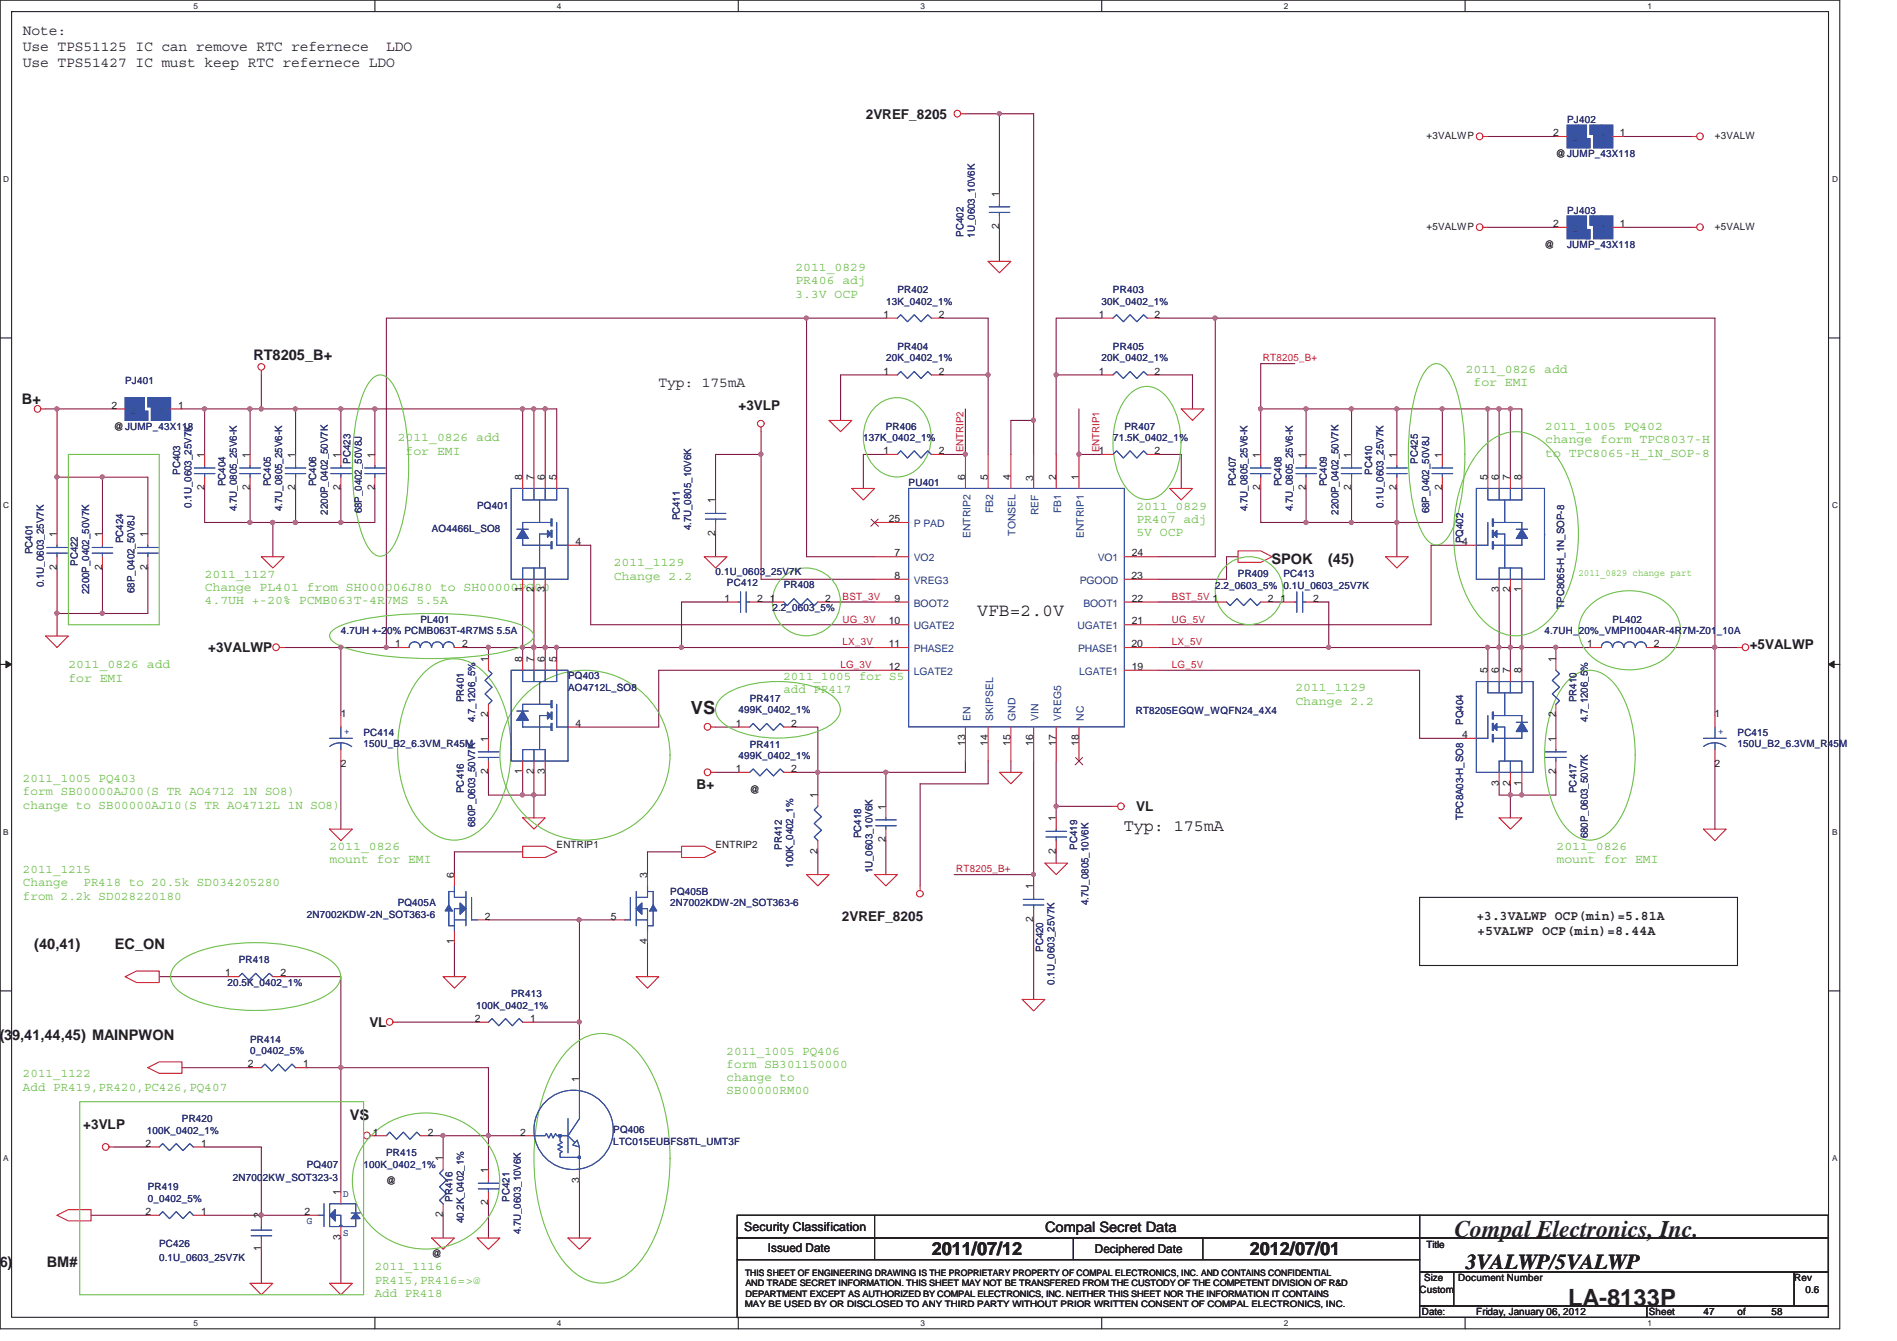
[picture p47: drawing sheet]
<svg xmlns="http://www.w3.org/2000/svg" width="297mm" height="210mm" viewBox="0 0 297 210" stroke-linecap="round" stroke-linejoin="round" font-family="sans-serif">
<defs><g id="words">
<g font-size="3.7" fill="#231f20">
<text x="227.7" y="193.6">Compal Electronics, Inc.</text>
<text x="245.5" y="204.4">LA-8133P</text>
</g>
<text font-size="3.3" fill="#231f20" x="229.5" y="198.7">3VALWP/5VALWP</text>
<g font-size="2.8" fill="#231f20">
<text x="153" y="96.5">VFB=2.0V</text>
<text x="108.2" y="111.8">VS</text>
<text x="145.9" y="196.5">2011/07/12</text>
<text x="195.7" y="196.5">2012/07/01</text>
</g>
<text font-size="2.6" fill="#231f20" x="176" y="130.2">Typ: 175mA</text>
<g font-size="2.3" fill="#231f20">
<text x="3.6" y="5.5">Note:</text>
<text x="3.6" y="8">Use TPS51125 IC can remove RTC refernece</text>
<text x="3.6" y="10.5">Use TPS51427 IC must keep RTC refernece LDO</text>
<text x="60.5" y="8">LDO</text>
<text x="39.7" y="56.4">RT8205_B+</text>
<text x="3.4" y="63.3">B+</text>
<text x="103.1" y="60.6">Typ: 175mA</text>
<text x="199.1" y="88.4">SPOK</text>
<text x="208" y="88.4">(45)</text>
<text x="5.4" y="148.7">(40,41)</text>
<text x="18" y="148.7">EC_ON</text>
<text x="-.1" y="162.9">(</text>
<text x=".6" y="162.9">39,41,44,45) MAINPWON</text>
<text x="54.8" y="175.3">VS</text>
<text x="-.1" y="198.4">6)</text>
<text x="7.3" y="198.4">BM#</text>
</g>
<text font-size="2.2" fill="#231f20" x="163.6" y="192.9">Compal Secret Data</text>
<g font-size="2.1" fill="#231f20">
<text x="135.6" y="18.6">2VREF_8205</text>
<text x="115.7" y="64.2">+3VLP</text>
<text x="274" y="101.6">+5VALWP</text>
<text x="32.6" y="102.1">+3VALWP</text>
<text x="109.1" y="123.5">B+</text>
<text x="177.9" y="127">VL</text>
<text x="131.8" y="144.3">2VREF_8205</text>
<text x="231.2" y="144">+3.3VALWP OCP(min)=5.81A</text>
<text x="231.3" y="146.4">+5VALWP OCP(min)=8.44A</text>
<text x="57.8" y="160.8">VL</text>
<text x="13" y="176.8">+3VLP</text>
</g>
<g font-size="1.9" fill="#69bd45">
<text x="124.5" y="42.4">2011_0829</text>
<text x="124.5" y="44.5">PR406 adj</text>
<text x="124.5" y="46.6">3.3V OCP</text>
<text x="229.5" y="58.4">2011_0826 add</text>
<text x="230.7" y="60.5">for EMI</text>
<text x="62.3" y="69.1">2011_0826 add</text>
<text x="63.5" y="71.2">for EMI</text>
<text x="242" y="67.3">2011_1005 PQ402</text>
<text x="242" y="69.4">change form TPC8037-H</text>
<text x="242" y="71.5">to TPC8065-H_1N_SOP-8</text>
<text x="177.9" y="79.8">2011_0829</text>
<text x="177.9" y="81.9">PR407 adj</text>
<text x="177.9" y="84">5V OCP</text>
<text x="96.1" y="88.7">2011_1129</text>
<text x="32.1" y="90.5">2011_1127</text>
<text x="32.1" y="92.5">Change PL401 from SH000006J80 to SH00000PG00</text>
<text x="32.1" y="94.6">4.7UH +-20% PCMB063T-4R7MS 5.5A</text>
<text x="96.1" y="90.8">Change 2.2</text>
<text x="10.7" y="104.7">2011_0826 add</text>
<text x="10.7" y="106.7">for EMI</text>
<text x="122.7" y="106.5">2011_1005 for S5</text>
<text x="122.7" y="108.5">add PR417</text>
<text x="202.8" y="108.2">2011_1129</text>
<text x="202.8" y="110.3">Change 2.2</text>
<text x="3.6" y="122.5">2011_1005 PQ403</text>
<text x="3.6" y="124.5">form SB00000AJ00(S TR AO4712 1N SO8)</text>
<text x="3.6" y="126.6">change to SB00000AJ10(S TR AO4712L 1N SO8)</text>
<text x="3.6" y="136.7">2011_1215</text>
<text x="51.6" y="133.1">2011_0826</text>
<text x="51.6" y="135.2">mount for EMI</text>
<text x="243.7" y="133.1">2011_0826</text>
<text x="243.7" y="135.2">mount for EMI</text>
<text x="3.6" y="138.8">Change</text>
<text x="3.6" y="140.9">from 2.2k SD028220180</text>
<text x="13.1" y="138.8">PR418 to 20.5k SD034205280</text>
<text x="113.8" y="165.1">2011_1005 PQ406</text>
<text x="113.8" y="167.2">form SB301150000</text>
<text x="3.6" y="168.7">2011_1122</text>
<text x="3.6" y="170.8">Add PR419,PR420,PC426,PQ407</text>
<text x="113.8" y="169.3">change to</text>
<text x="113.8" y="171.4">SB00000RM00</text>
<text x="58.7" y="198.9">2011_1116</text>
<text x="58.7" y="201">PR415,PR416=&gt;@</text>
<text x="58.7" y="203.1">Add PR418</text>
</g>
<g font-size="1.9" fill="#231f20">
<text x="116.5" y="192.8">Security Classification</text>
<text x="120.2" y="196.1">Issued Date</text>
<text x="171.4" y="196.2">Deciphered Date</text>
</g>
<g font-size="1.6" fill="#231f20">
<text x="223.3" y="21.8">+3VALWP</text>
<text x="243.2" y="21.3">2</text>
<text x="253.6" y="21.3">1</text>
<text x="268.5" y="21.8">+3VALW</text>
<text x="243.6" y="24.6">@JUMP_43X118</text>
<text x="156.5" y="35.9" transform="rotate(-90 156.5 35.9)">2</text>
<text x="156.5" y="30.8" transform="rotate(-90 156.5 30.8)">1</text>
<text x="223.3" y="36">+5VALWP</text>
<text x="243.2" y="35.5">2</text>
<text x="253.6" y="35.5">1</text>
<text x="268.5" y="36">+5VALW</text>
<text x="241.8" y="38.8">@</text>
<text x="138.3" y="49.8">1</text>
<text x="147" y="49.8">2</text>
<text x="172.1" y="49.8">1</text>
<text x="180.8" y="49.8">2</text>
<text x="138.3" y="58.7">1</text>
<text x="147" y="58.7">2</text>
<text x="172.1" y="58.7">1</text>
<text x="180.8" y="58.7">2</text>
<text x="17.5" y="64">2</text>
<text x="27.9" y="64">1</text>
<text x="17.8" y="67.3">@JUMP_43X118</text>
<text x="32" y="71.7" transform="rotate(-90 32 71.7)">1</text>
<text x="39.1" y="71.7" transform="rotate(-90 39.1 71.7)">1</text>
<text x="46.2" y="71.7" transform="rotate(-90 46.2 71.7)">1</text>
<text x="53.3" y="71.7" transform="rotate(-90 53.3 71.7)">1</text>
<text x="58.7" y="71.7" transform="rotate(-90 58.7 71.7)">1</text>
<text x="138.3" y="71.1">1</text>
<text x="147" y="71.1">2</text>
<text x="172.1" y="71.1">1</text>
<text x="180.8" y="71.1">2</text>
<text x="197.3" y="71.7" transform="rotate(-90 197.3 71.7)">1</text>
<text x="204.5" y="71.7" transform="rotate(-90 204.5 71.7)">1</text>
<text x="211.6" y="71.7" transform="rotate(-90 211.6 71.7)">1</text>
<text x="218.7" y="71.7" transform="rotate(-90 218.7 71.7)">1</text>
<text x="225.8" y="71.7" transform="rotate(-90 225.8 71.7)">1</text>
<text x="32" y="76.8" transform="rotate(-90 32 76.8)">2</text>
<text x="39.1" y="76.8" transform="rotate(-90 39.1 76.8)">2</text>
<text x="46.2" y="76.8" transform="rotate(-90 46.2 76.8)">2</text>
<text x="53.3" y="76.8" transform="rotate(-90 53.3 76.8)">2</text>
<text x="58.7" y="76.8" transform="rotate(-90 58.7 76.8)">2</text>
<text x="81.8" y="75.2" transform="rotate(-90 81.8 75.2)">8</text>
<text x="83.6" y="75.2" transform="rotate(-90 83.6 75.2)">7</text>
<text x="85.3" y="75.2" transform="rotate(-90 85.3 75.2)">6</text>
<text x="87.1" y="75.2" transform="rotate(-90 87.1 75.2)">5</text>
<text x="151.1" y="75.2" transform="rotate(-90 151.1 75.2)">6</text>
<text x="154.7" y="75.2" transform="rotate(-90 154.7 75.2)">5</text>
<text x="158.2" y="75.2" transform="rotate(-90 158.2 75.2)">4</text>
<text x="161.8" y="75.2" transform="rotate(-90 161.8 75.2)">3</text>
<text x="165.4" y="75.2" transform="rotate(-90 165.4 75.2)">2</text>
<text x="168.9" y="75.2" transform="rotate(-90 168.9 75.2)">1</text>
<text x="197.3" y="76.8" transform="rotate(-90 197.3 76.8)">2</text>
<text x="204.5" y="76.8" transform="rotate(-90 204.5 76.8)">2</text>
<text x="211.6" y="76.8" transform="rotate(-90 211.6 76.8)">2</text>
<text x="218.7" y="76.8" transform="rotate(-90 218.7 76.8)">2</text>
<text x="225.8" y="76.8" transform="rotate(-90 225.8 76.8)">2</text>
<text x="232.9" y="75.2" transform="rotate(-90 232.9 75.2)">5</text>
<text x="234.7" y="75.2" transform="rotate(-90 234.7 75.2)">6</text>
<text x="236.5" y="75.2" transform="rotate(-90 236.5 75.2)">7</text>
<text x="238.3" y="75.2" transform="rotate(-90 238.3 75.2)">8</text>
<text x="112" y="83.9" transform="rotate(-90 112 83.9)">2</text>
<text x="112" y="78.8" transform="rotate(-90 112 78.8)">1</text>
<text x="139.2" y="81.8">25</text>
<text x="8.9" y="89.2" transform="rotate(-90 8.9 89.2)">2</text>
<text x="8.9" y="84.1" transform="rotate(-90 8.9 84.1)">1</text>
<text x="16" y="89.2" transform="rotate(-90 16 89.2)">2</text>
<text x="16" y="84.1" transform="rotate(-90 16 84.1)">1</text>
<text x="23.1" y="89.2" transform="rotate(-90 23.1 89.2)">2</text>
<text x="23.1" y="84.1" transform="rotate(-90 23.1 84.1)">1</text>
<text x="90.1" y="85.3">4</text>
<text x="140.1" y="87.1">7</text>
<text x="177.2" y="87.1">24</text>
<text x="229" y="85.3">4</text>
<text x="81.8" y="92.8" transform="rotate(-90 81.8 92.8)">1</text>
<text x="83.6" y="92.8" transform="rotate(-90 83.6 92.8)">2</text>
<text x="85.3" y="92.8" transform="rotate(-90 85.3 92.8)">3</text>
<text x="113.4" y="94.2">1</text>
<text x="118.6" y="94.2">2</text>
<text x="120.5" y="94.2">1</text>
<text x="129.2" y="94.2">2</text>
<text x="140.1" y="90.7">8</text>
<text x="140.1" y="94.2">9</text>
<text x="177.2" y="90.7">23</text>
<text x="177.2" y="94.2">22</text>
<text x="198.5" y="94.2">2</text>
<text x="200.5" y="94.2">1</text>
<text x="205.6" y="94.2">2</text>
<text x="234.7" y="92.8" transform="rotate(-90 234.7 92.8)">3</text>
<text x="236.5" y="92.8" transform="rotate(-90 236.5 92.8)">2</text>
<text x="238.3" y="92.8" transform="rotate(-90 238.3 92.8)">1</text>
<text x="61.9" y="101.4">1</text>
<text x="72.4" y="101.4">2</text>
<text x="139.2" y="97.8">10</text>
<text x="139.2" y="101.3">11</text>
<text x="177.2" y="101.3">20</text>
<text x="177.2" y="97.8">21</text>
<text x="248.5" y="101.4">1</text>
<text x="258.9" y="101.4">2</text>
<text x="76.4" y="103.7" transform="rotate(-90 76.4 103.7)">1</text>
<text x="81.8" y="103.7" transform="rotate(-90 81.8 103.7)">8</text>
<text x="83.6" y="103.7" transform="rotate(-90 83.6 103.7)">7</text>
<text x="85.3" y="103.7" transform="rotate(-90 85.3 103.7)">6</text>
<text x="87.1" y="103.7" transform="rotate(-90 87.1 103.7)">5</text>
<text x="139.2" y="104.9">12</text>
<text x="177.2" y="104.9">19</text>
<text x="232.9" y="105.4" transform="rotate(-90 232.9 105.4)">5</text>
<text x="234.7" y="105.4" transform="rotate(-90 234.7 105.4)">6</text>
<text x="236.5" y="105.4" transform="rotate(-90 236.5 105.4)">7</text>
<text x="238.3" y="105.4" transform="rotate(-90 238.3 105.4)">8</text>
<text x="243.6" y="103.7" transform="rotate(-90 243.6 103.7)">1</text>
<text x="53.4" y="112.2">1</text>
<text x="76.4" y="112.3" transform="rotate(-90 76.4 112.3)">2</text>
<text x="90.1" y="113.8">4</text>
<text x="115.2" y="113.8">1</text>
<text x="123.9" y="113.8">2</text>
<text x="243.6" y="112.3" transform="rotate(-90 243.6 112.3)">2</text>
<text x="268.5" y="112.2">1</text>
<text x="76.4" y="116.1" transform="rotate(-90 76.4 116.1)">1</text>
<text x="151.1" y="116.8" transform="rotate(-90 151.1 116.8)">13</text>
<text x="154.7" y="116.8" transform="rotate(-90 154.7 116.8)">14</text>
<text x="158.2" y="116.8" transform="rotate(-90 158.2 116.8)">15</text>
<text x="161.8" y="116.8" transform="rotate(-90 161.8 116.8)">16</text>
<text x="165.4" y="116.8" transform="rotate(-90 165.4 116.8)">17</text>
<text x="168.9" y="116.8" transform="rotate(-90 168.9 116.8)">18</text>
<text x="229" y="115.6">4</text>
<text x="243.6" y="116.1" transform="rotate(-90 243.6 116.1)">1</text>
<text x="53.4" y="120.1">2</text>
<text x="76.4" y="121.2" transform="rotate(-90 76.4 121.2)">2</text>
<text x="81.8" y="121.2" transform="rotate(-90 81.8 121.2)">1</text>
<text x="83.6" y="121.2" transform="rotate(-90 83.6 121.2)">2</text>
<text x="85.3" y="121.2" transform="rotate(-90 85.3 121.2)">3</text>
<text x="115.2" y="120.9">1</text>
<text x="117.4" y="124.2">@</text>
<text x="123.9" y="120.9">2</text>
<text x="128" y="125" transform="rotate(-90 128 125)">1</text>
<text x="234.7" y="123" transform="rotate(-90 234.7 123)">3</text>
<text x="236.5" y="123" transform="rotate(-90 236.5 123)">2</text>
<text x="238.3" y="123" transform="rotate(-90 238.3 123)">1</text>
<text x="243.6" y="121.2" transform="rotate(-90 243.6 121.2)">2</text>
<text x="268.5" y="120.1">2</text>
<text x="138.7" y="131.9" transform="rotate(-90 138.7 131.9)">2</text>
<text x="138.7" y="126.8" transform="rotate(-90 138.7 126.8)">1</text>
<text x="165.3" y="128.5" transform="rotate(-90 165.3 128.5)">1</text>
<text x="71.1" y="137.4" transform="rotate(-90 71.1 137.4)">6</text>
<text x="87.2" y="132.7">ENTRIP1</text>
<text x="101.4" y="137.4" transform="rotate(-90 101.4 137.4)">3</text>
<text x="112" y="132.7">ENTRIP2</text>
<text x="128" y="133.7" transform="rotate(-90 128 133.7)">2</text>
<text x="165.3" y="133.7" transform="rotate(-90 165.3 133.7)">2</text>
<text x="161.8" y="139.2" transform="rotate(-90 161.8 139.2)">1</text>
<text x="71.1" y="147.9" transform="rotate(-90 71.1 147.9)">1</text>
<text x="75.9" y="144">2</text>
<text x="95.7" y="144">5</text>
<text x="101.4" y="147.9" transform="rotate(-90 101.4 147.9)">4</text>
<text x="161.8" y="144.3" transform="rotate(-90 161.8 144.3)">2</text>
<text x="35.2" y="152.9">1</text>
<text x="43.9" y="152.9">2</text>
<text x="74.3" y="160">2</text>
<text x="83" y="160">1</text>
<text x="38.8" y="167.1">2</text>
<text x="47.5" y="167.1">1</text>
<text x="90.7" y="169.4" transform="rotate(-90 90.7 169.4)">1</text>
<text x="22.8" y="179.6">2</text>
<text x="31.5" y="179.6">1</text>
<text x="58.4" y="177.8">1</text>
<text x="67" y="177.8">2</text>
<text x="81.4" y="177.8">2</text>
<text x="60.5" y="185.3">@</text>
<text x="69.4" y="181.9" transform="rotate(-90 69.4 181.9)">1</text>
<text x="76.4" y="183.7" transform="rotate(-90 76.4 183.7)">1</text>
<text x="90.7" y="185.2" transform="rotate(-90 90.7 185.2)">3</text>
<text x="22.8" y="190.3">2</text>
<text x="31.5" y="190.3">1</text>
<text x="40.9" y="190.8" transform="rotate(-90 40.9 190.8)">2</text>
<text x="47.7" y="190.3">2</text>
<text x="53.3" y="187.2" transform="rotate(-90 53.3 187.2)">1</text>
<text x="69.4" y="190.5" transform="rotate(-90 69.4 190.5)">2</text>
<text x="76.4" y="188.8" transform="rotate(-90 76.4 188.8)">2</text>
<text x="40.9" y="195.9" transform="rotate(-90 40.9 195.9)">1</text>
<text x="53.3" y="194.1" transform="rotate(-90 53.3 194.1)">3</text>
<text x="67.6" y="196.9">@</text>
<text x="223.3" y="195.4">Title</text>
<text x="222.3" y="202.4">Custom</text>
<text x="223" y="200.6">Size</text>
<text x="228.3" y="200.6">Document Number</text>
<text x="281" y="200.6">Rev</text>
<text x="282.7" y="202.4">0.6</text>
<text x="222.6" y="205.9">Date:</text>
<text x="231.2" y="205.9">Friday, January 06, 2012</text>
<text x="258.2" y="205.9">Sheet</text>
<text x="266.7" y="205.9">47</text>
<text x="272.1" y="206">of</text>
<text x="277.4" y="205.9">58</text>
</g>
<g font-size="1.6" fill="#282973">
<text x="245.4" y="19.3">PJ402</text>
<text x="245.4" y="33.5">PJ403</text>
<text x="150.9" y="37.1" transform="rotate(-90 150.9 37.1)">PC402</text>
<text x="152.7" y="37.2" transform="rotate(-90 152.7 37.2)">1U_0603_10V6K</text>
<text x="245.4" y="38.8">JUMP_43X118</text>
<text x="138.7" y="47.7">13K_0402_1%</text>
<text x="140.5" y="45.9">PR402</text>
<text x="172.5" y="47.7">30K_0402_1%</text>
<text x="174.3" y="45.9">PR403</text>
<text x="138.7" y="56.6">20K_0402_1%</text>
<text x="140.5" y="54.8">PR404</text>
<text x="172.5" y="56.6">20K_0402_1%</text>
<text x="174.3" y="54.8">PR405</text>
<text x="19.6" y="60.2">PJ401</text>
<text x="135.2" y="69.1">137K_0402_1%</text>
<text x="138.7" y="67.3">PR406</text>
<text x="174.3" y="69.1">71.5K_0402_1%</text>
<text x="176.1" y="67.3">PR407</text>
<text x="28.2" y="74.4" transform="rotate(-90 28.2 74.4)">PC403</text>
<text x="35.3" y="76.1" transform="rotate(-90 35.3 76.1)">PC404</text>
<text x="42.4" y="76.1" transform="rotate(-90 42.4 76.1)">PC405</text>
<text x="49.5" y="76.1" transform="rotate(-90 49.5 76.1)">PC406</text>
<text x="54.9" y="72.6" transform="rotate(-90 54.9 72.6)">PC423</text>
<text x="142.3" y="76.2">PU401</text>
<text x="193.5" y="76.1" transform="rotate(-90 193.5 76.1)">PC407</text>
<text x="200.7" y="76.1" transform="rotate(-90 200.7 76.1)">PC408</text>
<text x="207.8" y="76.1" transform="rotate(-90 207.8 76.1)">PC409</text>
<text x="214.9" y="74.4" transform="rotate(-90 214.9 74.4)">PC410</text>
<text x="222" y="72.6" transform="rotate(-90 222 72.6)">PC425</text>
<text x="30" y="79.5" transform="rotate(-90 30 79.5)">0.1U_0603_25V7K</text>
<text x="37.1" y="80" transform="rotate(-90 37.1 80)">4.7U_0805_25V6-K</text>
<text x="44.2" y="80" transform="rotate(-90 44.2 80)">4.7U_0805_25V6-K</text>
<text x="51.3" y="80.6" transform="rotate(-90 51.3 80.6)">2200P_0402_50V7K</text>
<text x="56.6" y="80.4" transform="rotate(-90 56.6 80.4)">68P_0402_50V8J</text>
<text x="67.6" y="83.3">AO4466L_SO8</text>
<text x="74.7" y="79.7">PQ401</text>
<text x="106.4" y="81.5" transform="rotate(-90 106.4 81.5)">PC411</text>
<text x="108.2" y="83.1" transform="rotate(-90 108.2 83.1)">4.7U_0805_10V6K</text>
<text x="195.3" y="80" transform="rotate(-90 195.3 80)">4.7U_0805_25V6-K</text>
<text x="202.4" y="80" transform="rotate(-90 202.4 80)">4.7U_0805_25V6-K</text>
<text x="209.6" y="80.6" transform="rotate(-90 209.6 80.6)">2200P_0402_50V7K</text>
<text x="216.7" y="79.5" transform="rotate(-90 216.7 79.5)">0.1U_0603_25V7K</text>
<text x="223.8" y="80.4" transform="rotate(-90 223.8 80.4)">68P_0402_50V8J</text>
<text x="5.1" y="86.8" transform="rotate(-90 5.1 86.8)">PC401</text>
<text x="12.2" y="88.6" transform="rotate(-90 12.2 88.6)">PC422</text>
<text x="19.3" y="85.1" transform="rotate(-90 19.3 85.1)">PC424</text>
<text x="229.1" y="85.1" transform="rotate(-90 229.1 85.1)">PQ402</text>
<text x="6.9" y="91.9" transform="rotate(-90 6.9 91.9)">0.1U_0603_25V7K</text>
<text x="14" y="93.1" transform="rotate(-90 14 93.1)">2200P_0402_50V7K</text>
<text x="21.1" y="92.8" transform="rotate(-90 21.1 92.8)">68P_0402_50V8J</text>
<text x="112.1" y="90.1">0.1U_0603_25V7K</text>
<text x="113.8" y="91.8">PC412</text>
<text x="120.9" y="95.7">2.2_0603_5%</text>
<text x="122.7" y="92.1">PR408</text>
<text x="190.3" y="92.2">2.2_0603_5% 0.1U_0603_25V7K</text>
<text x="193.8" y="90.4">PR409</text>
<text x="201" y="90.4">PC413</text>
<text x="244.9" y="95.3" transform="rotate(-90 244.9 95.3)">TPC8065-H_1N_SOP-8</text>
<text x="53.4" y="99.3">4.7UH +-20% PCMB063T-4R7MS 5.5A</text>
<text x="65.8" y="97.5">PL401</text>
<text x="241.8" y="99.3">4.7UH_20%_VMPI1004AR-4R7M-Z01_10A</text>
<text x="252.5" y="97.5">PL402</text>
<text x="89" y="106.4">PQ403</text>
<text x="72.6" y="109.9" transform="rotate(-90 72.6 109.9)">PR401</text>
<text x="74.4" y="113.1" transform="rotate(-90 74.4 113.1)">4.7_1206_5%</text>
<text x="89" y="108.1">AO4712L_SO8</text>
<text x="115.6" y="111.7">499K_0402_1%</text>
<text x="117.4" y="109.9">PR417</text>
<text x="177.8" y="111.7">RT8205EGQW_WQFN24_4X4</text>
<text x="229.1" y="113.5" transform="rotate(-90 229.1 113.5)">PQ404</text>
<text x="246.9" y="109.9" transform="rotate(-90 246.9 109.9)">PR410</text>
<text x="248.7" y="113.1" transform="rotate(-90 248.7 113.1)">4.7_1206_5%</text>
<text x="56.9" y="115.3">PC414</text>
<text x="56.9" y="117">150U_B2_6.3VM_R45M</text>
<text x="115.6" y="118.8">499K_0402_1%</text>
<text x="117.4" y="117.1">PR411</text>
<text x="272.1" y="115.3">PC415</text>
<text x="272.1" y="117">150U_B2_6.3VM_R45M</text>
<text x="72.6" y="124.2" transform="rotate(-90 72.6 124.2)">PC416</text>
<text x="246.9" y="124.2" transform="rotate(-90 246.9 124.2)">PC417</text>
<text x="74.4" y="129.5" transform="rotate(-90 74.4 129.5)">680P_0603_50V7K</text>
<text x="134.9" y="131.3" transform="rotate(-90 134.9 131.3)">PC418</text>
<text x="229.1" y="128.4" transform="rotate(-90 229.1 128.4)">TPC8A03-H_SO8</text>
<text x="248.7" y="131.3" transform="rotate(-90 248.7 131.3)">680P_0603_50V7K</text>
<text x="122.4" y="133.1" transform="rotate(-90 122.4 133.1)">PR412</text>
<text x="124.2" y="135.9" transform="rotate(-90 124.2 135.9)">100K_0402_1%</text>
<text x="136.6" y="136.8" transform="rotate(-90 136.6 136.8)">1U_0603_10V6K</text>
<text x="168.7" y="133.1" transform="rotate(-90 168.7 133.1)">PC419</text>
<text x="48" y="143.7">2N7002KDW-2N_SOT363-6</text>
<text x="62.3" y="141.9">PQ405A</text>
<text x="105" y="140.2">PQ405B</text>
<text x="105" y="141.9">2N7002KDW-2N_SOT363-6</text>
<text x="170.4" y="141.7" transform="rotate(-90 170.4 141.7)">4.7U_0805_10V6K</text>
<text x="163.3" y="149.1" transform="rotate(-90 163.3 149.1)">PC420</text>
<text x="35.6" y="154.4">20.5K_0402_1%</text>
<text x="37.4" y="150.8">PR418</text>
<text x="165.1" y="154.2" transform="rotate(-90 165.1 154.2)">0.1U_0603_25V7K</text>
<text x="74.5" y="158">100K_0402_1%</text>
<text x="80" y="156.2">PR413</text>
<text x="39.2" y="163.3">PR414</text>
<text x="39.2" y="165">0_0402_5%</text>
<text x="23" y="177.5">100K_0402_1%</text>
<text x="28.5" y="175.7">PR420</text>
<text x="96" y="177.5">PQ406</text>
<text x="96" y="179.3">LTC015EUBFS8TL_UMT3F</text>
<text x="36.5" y="185">2N7002KW_SOT323-3</text>
<text x="48" y="182.8">PQ407</text>
<text x="56.9" y="182.8">100K_0402_1%</text>
<text x="60.5" y="181">PR415</text>
<text x="23.2" y="186.4">PR419</text>
<text x="23.2" y="188.2">0_0402_5%</text>
<text x="70.9" y="188.2" transform="rotate(-90 70.9 188.2)">PR416</text>
<text x="72.7" y="191.5" transform="rotate(-90 72.7 191.5)">40.2K_0402_1%</text>
<text x="79.8" y="188.2" transform="rotate(-90 79.8 188.2)">PC421</text>
<text x="24.9" y="195.3">PC426</text>
<text x="24.9" y="197.4">0.1U_0603_25V7K</text>
<text x="81.5" y="193.3" transform="rotate(-90 81.5 193.3)">4.7U_0603_10V6K</text>
</g>
<g font-size="1.6" fill="#ed2024">
<text x="197.7" y="56.6">RT8205_B+</text>
<text x="150.8" y="70.8" transform="rotate(-90 150.8 70.8)">ENTRIP2</text>
<text x="172.2" y="70.8" transform="rotate(-90 172.2 70.8)">ENTRIP1</text>
<text x="131.9" y="93.9">BST_3V</text>
<text x="183.5" y="93.9">BST_5V 1</text>
<text x="131.9" y="101">LX_3V</text>
<text x="131.9" y="97.5">UG_3V</text>
<text x="183.5" y="101">LX_5V</text>
<text x="183.5" y="97.5">UG_5V</text>
<text x="131.6" y="104.6">LG_3V</text>
<text x="183.5" y="104.6">LG_5V</text>
<text x="149.7" y="136.6">RT8205_B+</text>
</g>
<g font-size="1.6" fill="#1d437e">
<text x="143.1" y="82.6">P PAD</text>
<text x="155.5" y="80.3" transform="rotate(-90 155.5 80.3)">FB2</text>
<text x="159" y="83.9" transform="rotate(-90 159 83.9)">TONSEL</text>
<text x="162.6" y="80.7" transform="rotate(-90 162.6 80.7)">REF</text>
<text x="166.2" y="80.3" transform="rotate(-90 166.2 80.3)">FB1</text>
<text x="143.1" y="87.9">VO2</text>
<text x="151.9" y="84.3" transform="rotate(-90 151.9 84.3)">ENTRIP2</text>
<text x="169.7" y="84.3" transform="rotate(-90 169.7 84.3)">ENTRIP1</text>
<text x="171.9" y="87.9">VO1</text>
<text x="143.1" y="91.4">VREG3</text>
<text x="143.1" y="95">BOOT2</text>
<text x="169.1" y="91.4">PGOOD</text>
<text x="169.6" y="95">BOOT1</text>
<text x="143.1" y="98.5">UGATE2</text>
<text x="168.7" y="98.5">UGATE1</text>
<text x="143.1" y="102.1">PHASE2</text>
<text x="143.1" y="105.7">LGATE2</text>
<text x="168.8" y="102.1">PHASE1</text>
<text x="169" y="105.7">LGATE1</text>
<text x="151.9" y="112.9" transform="rotate(-90 151.9 112.9)">EN</text>
<text x="155.5" y="112.9" transform="rotate(-90 155.5 112.9)">SKIPSEL</text>
<text x="159" y="112.9" transform="rotate(-90 159 112.9)">GND</text>
<text x="162.6" y="112.9" transform="rotate(-90 162.6 112.9)">VIN</text>
<text x="166.2" y="112.9" transform="rotate(-90 166.2 112.9)">VREG5</text>
<text x="169.7" y="112.9" transform="rotate(-90 169.7 112.9)">NC</text>
</g>
<text font-size="1.6" fill="#69bd45" x="247.2" y="90.2">2011_0829 change part</text>
<g font-size="1.6" fill="#3953a4">
<text x="53.9" y="114.9">+</text>
<text x="269" y="114.9">+</text>
<text x="48" y="191.7">G</text>
<text x="53.7" y="187.4">D</text>
<text x="53.7" y="193.6">S</text>
</g>
<g font-size="1.4" fill="#231f20">
<text x="116.7" y="199.8">THIS SHEET OF ENGINEERING DRAWING IS THE PROPRIETARY PROPERTY OF COMPAL ELECTRONICS, INC. AND CONTAINS CONFIDENTIAL</text>
<text x="116.7" y="201.4">AND TRADE SECRET INFORMATION. THIS SHEET MAY NOT BE TRANSFERED FROM THE CUSTODY OF THE COMPETENT DIVISION OF R&amp;D</text>
<text x="116.7" y="203.1">DEPARTMENT EXCEPT AS AUTHORIZED BY COMPAL ELECTRONICS, INC. NEITHER THIS SHEET NOR THE INFORMATION IT CONTAINS</text>
<text x="116.6" y="204.7">MAY BE USED BY OR DISCLOSED TO ANY THIRD PARTY WITHOUT PRIOR WRITTEN CONSENT OF COMPAL ELECTRONICS, INC.</text>
</g>
<g font-size="1.3" fill="#231f20">
<text x="30.3" y="1.4">5</text>
<text x="87.2" y="1.4">4</text>
<text x="144.1" y="1.4">3</text>
<text x="201" y="1.4">2</text>
<text x="258" y="1.4">1</text>
<text x=".5" y="28.5">D</text>
<text x="286.9" y="28.5">D</text>
<text x=".5" y="79.6">C</text>
<text x="286.9" y="79.6">C</text>
<text x=".5" y="130.7">B</text>
<text x="286.9" y="130.7">B</text>
<text x=".5" y="181.8">A</text>
<text x="286.9" y="181.8">A</text>
<text x="30.3" y="207.6">5</text>
<text x="87.2" y="207.6">4</text>
<text x="144.1" y="207.6">3</text>
<text x="201" y="207.6">2</text>
<text x="258" y="207.6">1</text>
</g>
</g></defs>
<path d="M0 0h288.1v208.1h-288.1zM1.8 1.8h284.5v204.5h-284.5z" fill="none" stroke="#231f20" stroke-width=".17"/>
<g fill="#fff">
<path d="M30.3 .2h.6v1.4h-.6z"/>
<path d="M30.3 206.4h.6v1.4h-.6z"/>
</g>
<path d="M58.7 0v1.8M58.7 206.3v1.8" fill="none" stroke="#231f20" stroke-width=".17"/>
<g fill="#fff">
<path d="M87.2 .2h.6v1.4h-.6z"/>
<path d="M87.2 206.4h.6v1.4h-.6z"/>
</g>
<path d="M115.6 0v1.8M115.6 206.3v1.8" fill="none" stroke="#231f20" stroke-width=".17"/>
<g fill="#fff">
<path d="M144.1 .2h.7v1.4h-.7z"/>
<path d="M144.1 206.4h.7v1.4h-.7z"/>
</g>
<path d="M172.5 0v1.8M172.5 206.3v1.8" fill="none" stroke="#231f20" stroke-width=".17"/>
<g fill="#fff">
<path d="M200.9 .2h.7v1.4h-.7z"/>
<path d="M200.9 206.4h.7v1.4h-.7z"/>
</g>
<path d="M229.4 0v1.8M229.4 206.3v1.8" fill="none" stroke="#231f20" stroke-width=".17"/>
<g fill="#fff">
<path d="M257.8 .2h.7v1.4h-.7z"/>
<path d="M257.8 206.4h.7v1.4h-.7z"/>
<path d="M.5 27.3h.9v1.4h-.9z"/>
<path d="M286.8 27.3h.9v1.4h-.9z"/>
<path d="M.5 78.4h.9v1.4h-.9z"/>
<path d="M286.8 78.4h.9v1.4h-.9z"/>
</g>
<path d="M0 52.9h1.8M286.3 52.9h1.8" fill="none" stroke="#231f20" stroke-width=".17"/>
<g fill="#fff">
<path d="M.5 129.6h.8v1.4h-.8z"/>
<path d="M286.8 129.6h.8v1.4h-.8z"/>
</g>
<path d="M0 104h1.8M286.3 104h1.8" fill="none" stroke="#231f20" stroke-width=".17"/>
<path d="M.9 103.5l.9 .5-.9 .6z" fill="#231f20"/>
<path d="M.9 103.5l.9 .5-.9 .6z" fill="none" stroke="#231f20" stroke-width=".16"/>
<path d="M286.3 104l.9-.5v1.1z" fill="#231f20"/>
<path d="M286.3 104l.9-.5v1.1z" fill="none" stroke="#231f20" stroke-width=".16"/>
<g fill="#fff">
<path d="M.5 180.7h.8v1.4h-.8z"/>
<path d="M286.8 180.7h.8v1.4h-.8z"/>
</g>
<path d="M0 155.2h1.8M286.3 155.2h1.8" fill="none" stroke="#231f20" stroke-width=".17"/>
<path d="M76.5 177.8v5.4M76.5 188.5v5.4" fill="none" stroke="#7f1442" stroke-width=".17"/>
<circle cx="76.5" cy="177.8" r=".33" fill="#b9529f"/>
<circle cx="76.5" cy="177.8" r=".33" fill="none" stroke="#b9529f" stroke-width=".17"/>
<path d="M225.8 64h7.2M69.4 177.8h7.1" fill="none" stroke="#7f1442" stroke-width=".17"/>
<circle cx="232.9" cy="64" r=".32" fill="#b9529f"/>
<circle cx="232.9" cy="64" r=".32" fill="none" stroke="#b9529f" stroke-width=".17"/>
<path d="M234.7 64v10.7M236.5 124.5v3.6" fill="none" stroke="#7f1442" stroke-width=".17"/>
<circle cx="236.5" cy="124.5" r=".33" fill="#b9529f"/>
<circle cx="236.5" cy="124.5" r=".33" fill="none" stroke="#b9529f" stroke-width=".17"/>
<path d="M233 64h3.5v10.7M181.4 94.3h8.9M238.3 122.7v1.8M69.4 190.3v3.6" fill="none" stroke="#7f1442" stroke-width=".17"/>
<circle cx="234.7" cy="64" r=".32" fill="#b9529f"/>
<circle cx="234.7" cy="64" r=".32" fill="none" stroke="#b9529f" stroke-width=".17"/>
<path d="M40.9 58.7v5.3M138.7 58.7h-7.1v7.1M8.9 64h8.9M119.2 67.6v3.6h-7.2v7.1M138.7 71.2h-3.5v5.3M147.6 71.2h3.6M112 83.6v3.6M208.1 94.3v7.1h-26.7M85.4 103.2v-1.8h1.8v1.8M103.2 105v8.8M236.5 122.7v1.8h-1.8" fill="none" stroke="#7f1442" stroke-width=".17"/>
<circle cx="85.4" cy="101.4" r=".32" fill="#b9529f"/>
<circle cx="85.4" cy="101.4" r=".32" fill="none" stroke="#b9529f" stroke-width=".17"/>
<path d="M85.4 64v10.7" fill="none" stroke="#7f1442" stroke-width=".17"/>
<circle cx="85.4" cy="64" r=".33" fill="#b9529f"/>
<circle cx="85.4" cy="64" r=".33" fill="none" stroke="#b9529f" stroke-width=".17"/>
<path d="M83.6 64v10.7M211.6 64h7.1M199.2 94.3h1.7" fill="none" stroke="#7f1442" stroke-width=".17"/>
<circle cx="211.6" cy="64" r=".32" fill="#b9529f"/>
<circle cx="211.6" cy="64" r=".32" fill="none" stroke="#b9529f" stroke-width=".17"/>
<path d="M233 101.4h1.7M236.5 101.4h1.8" fill="none" stroke="#7f1442" stroke-width=".17"/>
<circle cx="236.5" cy="101.4" r=".32" fill="#b9529f"/>
<circle cx="236.5" cy="101.4" r=".32" fill="none" stroke="#b9529f" stroke-width=".17"/>
<path d="M174.3 126.3h-8.9v1.8" fill="none" stroke="#7f1442" stroke-width=".17"/>
<circle cx="165.4" cy="126.3" r=".33" fill="#b9529f"/>
<circle cx="165.4" cy="126.3" r=".33" fill="none" stroke="#b9529f" stroke-width=".17"/>
<path d="M151.2 17.8h5.3v12.5M156.5 35.6v5.3M181.4 49.8h8.9M53.4 64v7.2M181.4 90.7h10.7M81.8 101.4v1.8M83.6 101.4v1.8M268.5 101.4h3.6" fill="none" stroke="#7f1442" stroke-width=".17"/>
<circle cx="156.5" cy="17.8" r=".33" fill="#b9529f"/>
<circle cx="156.5" cy="17.8" r=".33" fill="none" stroke="#b9529f" stroke-width=".17"/>
<path d="M165.4 49.8v8.9M211.6 64v7.2M42.7 81.8v5.4M181.4 87.2h8.9M149.4 137h12.5M165.4 133.4v1.8" fill="none" stroke="#7f1442" stroke-width=".17"/>
<circle cx="165.4" cy="58.7" r=".33" fill="#b9529f"/>
<circle cx="165.4" cy="58.7" r=".33" fill="none" stroke="#b9529f" stroke-width=".17"/>
<path d="M83.6 124.5v3.6" fill="none" stroke="#7f1442" stroke-width=".17"/>
<circle cx="83.6" cy="124.5" r=".32" fill="#b9529f"/>
<circle cx="83.6" cy="124.5" r=".32" fill="none" stroke="#b9529f" stroke-width=".17"/>
<path d="M165.4 49.8h7.1M172.5 58.7h-7.1v12.5M181.4 58.7h5.3v5.3M190.3 49.8v37.4M181.4 71.2h3.6v5.3M90.7 85.4h1.8v12.4M181.4 97.8h42.7M85.4 120.9v3.6M128.1 120.9v3.6M144.1 122.7v16M62.3 160.1h12.4" fill="none" stroke="#7f1442" stroke-width=".17"/>
<circle cx="190.3" cy="49.8" r=".32" fill="#b9529f"/>
<circle cx="190.3" cy="49.8" r=".32" fill="none" stroke="#b9529f" stroke-width=".17"/>
<path d="M161.9 17.8v48M60.5 49.8h65.8M154.7 49.8v8.9M83.6 64h1.8M161.9 119.2v17.8M165.4 119.2v7.1" fill="none" stroke="#7f1442" stroke-width=".17"/>
<circle cx="83.6" cy="64" r=".32" fill="#b9529f"/>
<circle cx="83.6" cy="64" r=".32" fill="none" stroke="#b9529f" stroke-width=".17"/>
<path d="M190.3 49.8h78.2v51.6" fill="none" stroke="#7f1442" stroke-width=".17"/>
<circle cx="268.5" cy="101.4" r=".32" fill="#b9529f"/>
<circle cx="268.5" cy="101.4" r=".32" fill="none" stroke="#b9529f" stroke-width=".17"/>
<path d="M234.7 105v-3.6h1.8v3.6M83.6 124.5h1.8M128.1 133.4v3.6" fill="none" stroke="#7f1442" stroke-width=".17"/>
<circle cx="234.7" cy="101.4" r=".32" fill="#b9529f"/>
<circle cx="234.7" cy="101.4" r=".32" fill="none" stroke="#b9529f" stroke-width=".17"/>
<path d="M87.2 64v10.7M106.7 94.3v7.1M206.3 94.3h1.8M229.4 85.4h-5.3v12.4M90.7 113.8h12.5M243.6 101.4h5.4M83.6 120.9v3.6h-1.8M144.1 122.7h10.6M90.7 144h5.4M90.7 160.1v8.8" fill="none" stroke="#7f1442" stroke-width=".17"/>
<circle cx="90.7" cy="160" r=".32" fill="#b9529f"/>
<circle cx="90.7" cy="160" r=".32" fill="none" stroke="#b9529f" stroke-width=".17"/>
<path d="M81.8 64h1.8M32 81.8h7.2M106.7 94.3h7.1M161.9 144v12.5" fill="none" stroke="#7f1442" stroke-width=".17"/>
<circle cx="81.8" cy="64" r=".32" fill="#b9529f"/>
<circle cx="81.8" cy="64" r=".32" fill="none" stroke="#b9529f" stroke-width=".17"/>
<path d="M60.5 49.8v51.6M129.8 94.3h7.1M154.7 119.2v3.5" fill="none" stroke="#7f1442" stroke-width=".17"/>
<circle cx="60.5" cy="101.4" r=".32" fill="#b9529f"/>
<circle cx="60.5" cy="101.4" r=".32" fill="none" stroke="#b9529f" stroke-width=".17"/>
<path d="M126.3 49.8h12.4M81.8 64v10.7M151.2 64v7.2" fill="none" stroke="#7f1442" stroke-width=".17"/>
<circle cx="151.2" cy="71.1" r=".33" fill="#b9529f"/>
<circle cx="151.2" cy="71.1" r=".33" fill="none" stroke="#b9529f" stroke-width=".17"/>
<path d="M126.3 49.8v37.4" fill="none" stroke="#7f1442" stroke-width=".17"/>
<circle cx="126.3" cy="49.8" r=".32" fill="#b9529f"/>
<circle cx="126.3" cy="49.8" r=".32" fill="none" stroke="#b9529f" stroke-width=".17"/>
<path d="M208.1 101.4h24.9" fill="none" stroke="#7f1442" stroke-width=".17"/>
<circle cx="232.9" cy="101.4" r=".32" fill="#b9529f"/>
<circle cx="232.9" cy="101.4" r=".32" fill="none" stroke="#b9529f" stroke-width=".17"/>
<circle cx="208" cy="101.4" r=".32" fill="#b9529f"/>
<circle cx="208" cy="101.4" r=".32" fill="none" stroke="#b9529f" stroke-width=".17"/>
<path d="M58.7 64h23.1M238.3 101.4v3.6" fill="none" stroke="#7f1442" stroke-width=".17"/>
<circle cx="58.7" cy="64" r=".33" fill="#b9529f"/>
<circle cx="58.7" cy="64" r=".33" fill="none" stroke="#b9529f" stroke-width=".17"/>
<path d="M156.5 17.8h5.4M161.9 65.8v5.4M181.4 105h40.9" fill="none" stroke="#7f1442" stroke-width=".17"/>
<circle cx="161.8" cy="65.8" r=".32" fill="#b9529f"/>
<circle cx="161.8" cy="65.8" r=".32" fill="none" stroke="#b9529f" stroke-width=".17"/>
<path d="M168.9 71.2h3.6M81.8 92.5v8.9M83.6 92.5v8.9M85.4 92.5v8.9M53.4 101.4h7.1" fill="none" stroke="#7f1442" stroke-width=".17"/>
<circle cx="83.6" cy="101.4" r=".32" fill="#b9529f"/>
<circle cx="83.6" cy="101.4" r=".32" fill="none" stroke="#b9529f" stroke-width=".17"/>
<path d="M168.9 64v7.2" fill="none" stroke="#7f1442" stroke-width=".17"/>
<circle cx="168.9" cy="71.1" r=".33" fill="#b9529f"/>
<circle cx="168.9" cy="71.1" r=".33" fill="none" stroke="#b9529f" stroke-width=".17"/>
<path d="M87.2 101.4h19.5" fill="none" stroke="#7f1442" stroke-width=".17"/>
<circle cx="87.1" cy="101.4" r=".32" fill="#b9529f"/>
<circle cx="87.1" cy="101.4" r=".32" fill="none" stroke="#b9529f" stroke-width=".17"/>
<path d="M119.2 71.2v19.5" fill="none" stroke="#7f1442" stroke-width=".17"/>
<circle cx="119.1" cy="71.1" r=".32" fill="#b9529f"/>
<circle cx="119.1" cy="71.1" r=".32" fill="none" stroke="#b9529f" stroke-width=".17"/>
<path d="M53.4 76.5v5.3M161.9 65.8h-3.6v5.4M236.5 92.5v8.9M238.3 92.5v8.9M222.3 105v10.6M90.7 185v8.9" fill="none" stroke="#7f1442" stroke-width=".17"/>
<circle cx="53.4" cy="81.8" r=".33" fill="#b9529f"/>
<circle cx="53.4" cy="81.8" r=".33" fill="none" stroke="#b9529f" stroke-width=".17"/>
<path d="M85.4 64h1.8M60.5 101.4h1.8M161.9 137v1.7" fill="none" stroke="#7f1442" stroke-width=".17"/>
<circle cx="161.8" cy="136.9" r=".32" fill="#b9529f"/>
<circle cx="161.8" cy="136.9" r=".32" fill="none" stroke="#b9529f" stroke-width=".17"/>
<path d="M147.6 49.8h7.1M154.7 58.7v12.5M211.6 76.5v5.3M234.7 92.5v8.9M222.3 115.6h7.1" fill="none" stroke="#7f1442" stroke-width=".17"/>
<circle cx="154.7" cy="58.7" r=".32" fill="#b9529f"/>
<circle cx="154.7" cy="58.7" r=".32" fill="none" stroke="#b9529f" stroke-width=".17"/>
<path d="M46.3 64h7.1M233 64v10.7M69.4 177.8v3.6" fill="none" stroke="#7f1442" stroke-width=".17"/>
<circle cx="69.4" cy="177.8" r=".32" fill="#b9529f"/>
<circle cx="69.4" cy="177.8" r=".32" fill="none" stroke="#b9529f" stroke-width=".17"/>
<path d="M236.5 64h1.8v10.7" fill="none" stroke="#7f1442" stroke-width=".17"/>
<circle cx="236.5" cy="64" r=".33" fill="#b9529f"/>
<circle cx="236.5" cy="64" r=".33" fill="none" stroke="#b9529f" stroke-width=".17"/>
<path d="M147.6 58.7h7.1M81.8 101.4h1.8M158.3 119.2v1.7M234.7 122.7v1.8M236.5 124.5h1.8" fill="none" stroke="#7f1442" stroke-width=".17"/>
<circle cx="83.6" cy="101.4" r=".32" fill="#b9529f"/>
<circle cx="83.6" cy="101.4" r=".32" fill="none" stroke="#b9529f" stroke-width=".17"/>
<circle cx="81.8" cy="101.4" r=".32" fill="#b9529f"/>
<circle cx="81.8" cy="101.4" r=".32" fill="none" stroke="#b9529f" stroke-width=".17"/>
<path d="M83.6 101.4h1.8" fill="none" stroke="#7f1442" stroke-width=".17"/>
<circle cx="85.4" cy="101.4" r=".32" fill="#b9529f"/>
<circle cx="85.4" cy="101.4" r=".32" fill="none" stroke="#b9529f" stroke-width=".17"/>
<circle cx="83.6" cy="101.4" r=".32" fill="#b9529f"/>
<circle cx="83.6" cy="101.4" r=".32" fill="none" stroke="#b9529f" stroke-width=".17"/>
<path d="M76.5 101.4h5.3" fill="none" stroke="#7f1442" stroke-width=".17"/>
<circle cx="76.5" cy="101.4" r=".32" fill="#b9529f"/>
<circle cx="76.5" cy="101.4" r=".32" fill="none" stroke="#b9529f" stroke-width=".17"/>
<path d="M193.9 87.2h-1.8v3.5M76.5 112v3.6M76.5 124.5h5.3M67.6 177.8h1.8M83.6 160.1h7.1" fill="none" stroke="#7f1442" stroke-width=".17"/>
<circle cx="81.8" cy="124.5" r=".32" fill="#b9529f"/>
<circle cx="81.8" cy="124.5" r=".32" fill="none" stroke="#b9529f" stroke-width=".17"/>
<path d="M73 101.4h3.5v1.8M76.5 120.9v3.6M81.8 120.9v3.6M238.3 124.5h5.3" fill="none" stroke="#7f1442" stroke-width=".17"/>
<circle cx="238.3" cy="124.5" r=".32" fill="#b9529f"/>
<circle cx="238.3" cy="124.5" r=".32" fill="none" stroke="#b9529f" stroke-width=".17"/>
<path d="M238.3 101.4h5.3v1.8M243.6 112v3.6M243.6 120.9v3.6" fill="none" stroke="#7f1442" stroke-width=".17"/>
<circle cx="243.6" cy="101.4" r=".32" fill="#b9529f"/>
<circle cx="243.6" cy="101.4" r=".32" fill="none" stroke="#b9529f" stroke-width=".17"/>
<circle cx="238.3" cy="101.4" r=".32" fill="#b9529f"/>
<circle cx="238.3" cy="101.4" r=".32" fill="none" stroke="#b9529f" stroke-width=".17"/>
<path d="M112 120.9h3.6M138.7 120.9h12.5M90.7 144v16.1" fill="none" stroke="#7f1442" stroke-width=".17"/>
<circle cx="90.7" cy="144" r=".32" fill="#b9529f"/>
<circle cx="90.7" cy="144" r=".32" fill="none" stroke="#b9529f" stroke-width=".17"/>
<path d="M124.5 120.9h14.2" fill="none" stroke="#7f1442" stroke-width=".17"/>
<circle cx="128" cy="120.9" r=".32" fill="#b9529f"/>
<circle cx="128" cy="120.9" r=".32" fill="none" stroke="#b9529f" stroke-width=".17"/>
<path d="M138.7 131.6v5.4M138.7 120.9v5.4" fill="none" stroke="#7f1442" stroke-width=".17"/>
<circle cx="138.7" cy="120.9" r=".33" fill="#b9529f"/>
<circle cx="138.7" cy="120.9" r=".33" fill="none" stroke="#b9529f" stroke-width=".17"/>
<path d="M32 64v7.2M32 76.5v5.3M204.5 64h7.1M218.7 64v7.2M211.6 81.8h7.1v5.4M76.5 177.8h5.3" fill="none" stroke="#7f1442" stroke-width=".17"/>
<circle cx="211.6" cy="81.8" r=".32" fill="#b9529f"/>
<circle cx="211.6" cy="81.8" r=".32" fill="none" stroke="#b9529f" stroke-width=".17"/>
<circle cx="218.7" cy="81.8" r=".33" fill="#b9529f"/>
<circle cx="218.7" cy="81.8" r=".33" fill="none" stroke="#b9529f" stroke-width=".17"/>
<path d="M204.5 76.5v5.3M218.7 76.5v5.3" fill="none" stroke="#7f1442" stroke-width=".17"/>
<circle cx="204.5" cy="81.8" r=".33" fill="#b9529f"/>
<circle cx="204.5" cy="81.8" r=".33" fill="none" stroke="#b9529f" stroke-width=".17"/>
<path d="M204.5 64v7.2" fill="none" stroke="#7f1442" stroke-width=".17"/>
<circle cx="204.5" cy="64" r=".33" fill="#b9529f"/>
<circle cx="204.5" cy="64" r=".33" fill="none" stroke="#b9529f" stroke-width=".17"/>
<path d="M197.4 64v7.2" fill="none" stroke="#7f1442" stroke-width=".17"/>
<circle cx="197.4" cy="64" r=".32" fill="#b9529f"/>
<circle cx="197.4" cy="64" r=".32" fill="none" stroke="#b9529f" stroke-width=".17"/>
<path d="M197.4 56.9v7.1h7.1M39.2 64h1.7M197.4 76.5v5.3h14.2" fill="none" stroke="#7f1442" stroke-width=".17"/>
<circle cx="39.1" cy="64" r=".32" fill="#b9529f"/>
<circle cx="39.1" cy="64" r=".32" fill="none" stroke="#b9529f" stroke-width=".17"/>
<path d="M46.3 81.8h7.1" fill="none" stroke="#7f1442" stroke-width=".17"/>
<circle cx="46.2" cy="81.8" r=".32" fill="#b9529f"/>
<circle cx="46.2" cy="81.8" r=".32" fill="none" stroke="#b9529f" stroke-width=".17"/>
<path d="M46.3 76.5v5.3M46.3 64v7.2" fill="none" stroke="#7f1442" stroke-width=".17"/>
<circle cx="46.2" cy="64" r=".32" fill="#b9529f"/>
<circle cx="46.2" cy="64" r=".32" fill="none" stroke="#b9529f" stroke-width=".17"/>
<path d="M39.2 76.5v5.3" fill="none" stroke="#7f1442" stroke-width=".17"/>
<circle cx="39.1" cy="81.8" r=".32" fill="#b9529f"/>
<circle cx="39.1" cy="81.8" r=".32" fill="none" stroke="#b9529f" stroke-width=".17"/>
<path d="M32 64h7.2v7.2" fill="none" stroke="#7f1442" stroke-width=".17"/>
<circle cx="32" cy="64" r=".32" fill="#b9529f"/>
<circle cx="32" cy="64" r=".32" fill="none" stroke="#b9529f" stroke-width=".17"/>
<path d="M39.2 81.8h3.5" fill="none" stroke="#7f1442" stroke-width=".17"/>
<circle cx="42.7" cy="81.8" r=".32" fill="#b9529f"/>
<circle cx="42.7" cy="81.8" r=".32" fill="none" stroke="#b9529f" stroke-width=".17"/>
<path d="M40.9 64h5.4" fill="none" stroke="#7f1442" stroke-width=".17"/>
<circle cx="40.9" cy="64" r=".33" fill="#b9529f"/>
<circle cx="40.9" cy="64" r=".33" fill="none" stroke="#b9529f" stroke-width=".17"/>
<path d="M42.7 81.8h3.6" fill="none" stroke="#7f1442" stroke-width=".17"/>
<circle cx="42.7" cy="81.8" r=".32" fill="#b9529f"/>
<circle cx="42.7" cy="81.8" r=".32" fill="none" stroke="#b9529f" stroke-width=".17"/>
<circle cx="46.2" cy="81.8" r=".32" fill="#b9529f"/>
<circle cx="46.2" cy="81.8" r=".32" fill="none" stroke="#b9529f" stroke-width=".17"/>
<path d="M233 101.4v3.6M259.6 101.4h8.9v10.6" fill="none" stroke="#7f1442" stroke-width=".17"/>
<circle cx="268.5" cy="101.4" r=".32" fill="#b9529f"/>
<circle cx="268.5" cy="101.4" r=".32" fill="none" stroke="#b9529f" stroke-width=".17"/>
<path d="M53.4 101.4v10.6M268.5 119.2v10.6" fill="none" stroke="#7f1442" stroke-width=".17"/>
<circle cx="53.4" cy="101.4" r=".32" fill="#b9529f"/>
<circle cx="53.4" cy="101.4" r=".32" fill="none" stroke="#b9529f" stroke-width=".17"/>
<path d="M8.9 74.7v8.9M44.5 101.4h8.9M53.4 119.2v10.6" fill="none" stroke="#7f1442" stroke-width=".17"/>
<circle cx="8.9" cy="74.7" r=".32" fill="#b9529f"/>
<circle cx="8.9" cy="74.7" r=".32" fill="none" stroke="#b9529f" stroke-width=".17"/>
<path d="M7.2 64h1.7M8.9 96.1v3.5" fill="none" stroke="#7f1442" stroke-width=".17"/>
<circle cx="8.9" cy="96" r=".32" fill="#b9529f"/>
<circle cx="8.9" cy="96" r=".32" fill="none" stroke="#b9529f" stroke-width=".17"/>
<path d="M106.7 101.4h30.2" fill="none" stroke="#7f1442" stroke-width=".17"/>
<circle cx="106.7" cy="101.4" r=".32" fill="#b9529f"/>
<circle cx="106.7" cy="101.4" r=".32" fill="none" stroke="#b9529f" stroke-width=".17"/>
<path d="M197.4 56.9h5.3M28.5 64h3.5M92.5 97.8h44.4M119.2 90.7h17.7M126.3 87.2h10.6M103.2 105h33.7M28.5 167.2h10.7M53.4 167.2h23.1v10.6" fill="none" stroke="#7f1442" stroke-width=".17"/>
<circle cx="53.4" cy="167.1" r=".33" fill="#b9529f"/>
<circle cx="53.4" cy="167.1" r=".33" fill="none" stroke="#b9529f" stroke-width=".17"/>
<path d="M233 21.4h10.6M233 35.6h10.6M254.3 21.4h10.7M254.3 35.6h10.7M53.4 64h5.3v7.2M119.2 94.3h1.7M151.2 119.2v1.7M81.8 133.4h-10.6v3.6M106.7 133.4h-5.3v3.6M71.2 147.6v5.3M76.5 144h14.2M101.4 147.6v5.3" fill="none" stroke="#7f1442" stroke-width=".17"/>
<circle cx="53.4" cy="64" r=".33" fill="#b9529f"/>
<circle cx="53.4" cy="64" r=".33" fill="none" stroke="#b9529f" stroke-width=".17"/>
<path d="M8.9 64v10.7h7.1M23.2 74.7v8.9M58.7 76.5v5.3h-5.3" fill="none" stroke="#7f1442" stroke-width=".17"/>
<circle cx="8.9" cy="64" r=".32" fill="#b9529f"/>
<circle cx="8.9" cy="64" r=".32" fill="none" stroke="#b9529f" stroke-width=".17"/>
<path d="M16 74.7v8.9" fill="none" stroke="#7f1442" stroke-width=".17"/>
<circle cx="16" cy="74.7" r=".32" fill="#b9529f"/>
<circle cx="16" cy="74.7" r=".32" fill="none" stroke="#b9529f" stroke-width=".17"/>
<path d="M16 74.7h7.2M8.9 88.9v7.2h7.1v-7.2M23.2 88.9v7.2" fill="none" stroke="#7f1442" stroke-width=".17"/>
<circle cx="16" cy="96" r=".32" fill="#b9529f"/>
<circle cx="16" cy="96" r=".32" fill="none" stroke="#b9529f" stroke-width=".17"/>
<path d="M225.8 64v7.2M16 96.1h7.2" fill="none" stroke="#7f1442" stroke-width=".17"/>
<circle cx="225.8" cy="64" r=".32" fill="#b9529f"/>
<circle cx="225.8" cy="64" r=".32" fill="none" stroke="#b9529f" stroke-width=".17"/>
<path d="M218.7 64h7.1" fill="none" stroke="#7f1442" stroke-width=".17"/>
<circle cx="218.7" cy="64" r=".33" fill="#b9529f"/>
<circle cx="218.7" cy="64" r=".33" fill="none" stroke="#b9529f" stroke-width=".17"/>
<path d="M225.8 76.5v5.3h-7.1M112 113.8h3.6M124.5 113.8h3.6v7.1M24.9 152.9h10.7M44.5 152.9h8.9v14.3h-5.4M53.4 167.2v19.5M32 190.3h16M40.9 195.6v5.3M53.4 193.9v7" fill="none" stroke="#7f1442" stroke-width=".17"/>
<circle cx="40.9" cy="190.3" r=".32" fill="#b9529f"/>
<circle cx="40.9" cy="190.3" r=".32" fill="none" stroke="#b9529f" stroke-width=".17"/>
<path d="M17.8 179.6h5.4M32 179.6h8.9v10.7M14.3 190.3h8.9" fill="none" stroke="#7f1442" stroke-width=".17"/>
<g fill="none" stroke="#ed2024" stroke-width=".17">
<path d="M150.5 17.8h.7M232.2 21.4h.8M232.2 35.6h.8M265 21.4h.7M265 35.6h.7M40.9 58v.7M154.7 40.9h3.6l-1.8 1.8zM6.4 64h.8M119.2 66.9v.7M129.8 65.8h3.6l-1.8 1.8zM133.4 76.5h3.5l-1.7 1.8zM151.2 71.2v5.3"/>
<path d="M154.7 71.2v5.3M158.3 71.2v5.3M161.9 71.2v5.3M165.4 71.2v5.3M168.9 71.2v5.3M172.5 71.2h1.8M179.6 71.2h1.8M183.2 76.5h3.5l-1.7 1.8zM185 64h3.5l-1.8 1.8zM7.2 99.6h3.5l-1.8 1.8zM40.9 87.2h3.6l-1.8 1.7zM110.3 87.2h3.5l-1.8 1.7z"/>
<path d="M136.9 87.2h5.4M136.9 90.7h5.4M136.9 97.8h5.4M136.9 94.3h5.4M136.9 81.8h5.4M176.1 87.2h5.3M176.1 90.7h5.3M176.1 97.8h5.3M176.1 94.3h5.3M193.9 86.3h3.5l1.8 .9-1.8 .9h-3.5zM217 87.2h3.5l-1.8 1.7zM43.8 101.4h.7"/>
<path d="M111.3 113.8h.7M136.9 101.4h5.4M136.9 105h5.4M151.2 113.8v5.4M154.7 113.8v5.4M158.3 113.8v5.4M161.9 113.8v5.4M165.4 113.8v5.4M168.9 113.8v5.4M176.1 101.4h5.3M176.1 105h5.3M272.1 101.4h.7"/>
<path d="M51.6 129.8h3.6l-1.8 1.8zM81.8 128.1h3.6l-1.8 1.7zM81.8 132.5h3.6l1.8 .9-1.8 .9h-3.6zM106.7 132.5h3.6l1.7 .9-1.7 .9h-3.6zM111.3 120.9h.7M126.3 137h3.5l-1.7 1.7zM136.9 137h3.6l-1.8 1.7zM144.1 138.7v.8M156.5 120.9h3.6l-1.8 1.8zM163.6 135.2h3.6l-1.8 1.8zM174.3 126.3h.7M234.7 128.1h3.6l-1.8 1.7z"/>
<path d="M266.7 129.8h3.6l-1.8 1.8zM19.6 152.9l1.8-.8h3.5v1.7h-3.5zM69.4 152.9h3.6l-1.8 1.8zM99.6 152.9h3.6l-1.8 1.8zM160.1 156.5h3.5l-1.7 1.8zM17.1 179.6h.7M23.2 167.2l1.7-.9h3.6v1.8h-3.6zM58 177.8h2.5M61.6 160.1h.7M65.8 177.8h1.8M8.9 190.3l1.8-.9h3.6v1.8h-3.6zM67.6 193.9h3.6l-1.8 1.7z"/>
<path d="M74.7 193.9h3.6l-1.8 1.7zM88.9 193.9h3.6l-1.8 1.7zM39.2 200.9h3.5l-1.8 1.8zM51.6 200.9h3.6l-1.8 1.8z"/>
<circle cx="149.9" cy="17.8" r=".53"/>
<circle cx="231.7" cy="21.3" r=".52"/>
<circle cx="231.7" cy="35.6" r=".52"/>
<circle cx="266.2" cy="21.3" r=".52"/>
<circle cx="266.2" cy="35.6" r=".52"/>
<circle cx="40.9" cy="57.4" r=".53"/>
<circle cx="5.9" cy="64" r=".52"/>
<circle cx="119.1" cy="66.3" r=".52"/>
<circle cx="43.2" cy="101.4" r=".53"/>
<circle cx="110.8" cy="113.8" r=".53"/>
<circle cx="273.3" cy="101.4" r=".53"/>
<circle cx="110.8" cy="120.9" r=".52"/>
<circle cx="144" cy="139.9" r=".52"/>
<circle cx="175.5" cy="126.3" r=".53"/>
<circle cx="16.5" cy="179.6" r=".52"/>
<circle cx="57.4" cy="177.8" r=".53"/>
<circle cx="61" cy="160" r=".53"/>
</g>
<g fill="none" stroke="#231f20" stroke-width=".17">
<path d="M222.3 140.5h49.8v10.7h-49.8zM115.4 190.3h106.9v3.5h-106.9zM115.4 193.9h106.9v3.3h-106.9zM115.4 197.2h106.9v9.1h-106.9zM136.9 190.3v6.9M168.1 193.9v3.3M188.3 193.9v3.3M222.3 190.3h64v3.5h-64zM222.3 193.9h64v5.3h-64zM222.3 199.2h5.3v5.3h-5.3zM227.6 199.2h53.4v5.3h-53.4zM281 199.2h5.3v5.3h-5.3z"/>
<path d="M222.3 204.5h35.5v1.8h-35.5zM257.8 204.5h28.5v1.8h-28.5z"/>
</g>
<g fill="none" stroke="#69bd45" stroke-width=".17">
<path d="M58.5 59.1a1.73 1.73 0 0 1 2.7 .6 15.1 15.1 0 0 1 2.3 6.5 39.7 39.7 0 0 1-1 17.3 6 6 0 0 1-2.4 3.5 1.82 1.82 0 0 1-2.1-.9 15.4 15.4 0 0 1-2.3-6.5 40.3 40.3 0 0 1 .9-17.3 7.1 7.1 0 0 1 1.9-3.2zM223.8 57.4a1.73 1.73 0 0 1 2.7 .5 15.2 15.2 0 0 1 2.4 6.6 39.3 39.3 0 0 1-1 17.2 6.1 6.1 0 0 1-2.4 3.5 1.84 1.84 0 0 1-2.2-.8 15.2 15.2 0 0 1-2.3-6.6 40.1 40.1 0 0 1 1-17.3 7.1 7.1 0 0 1 1.8-3.1zM10.7 71.2h14.2v26.6h-14.2zM136.7 64.1a4.9 4.9 0 0 1 8.1 .7 6.6 6.6 0 0 1-2.7 9.6 5 5 0 0 1-6.3-3.1 7 7 0 0 1 .9-7.2zM176.7 61.9a3.7 3.7 0 0 1 5.8 0 11.9 11.9 0 0 1 2.2 10 9 9 0 0 1-2.9 5.5 3.5 3.5 0 0 1-5.1-.6 12.1 12.1 0 0 1-2.2-10 10 10 0 0 1 2.2-4.9zM232.4 69.8a6.6 6.6 0 0 1 9.9 0 17.7 17.7 0 0 1 4.6 10.4 22.7 22.7 0 0 1-3 15.2 8.4 8.4 0 0 1-6.6 4.2 7.6 7.6 0 0 1-5.7-3.1 21.3 21.3 0 0 1-3.9-14.7 19.7 19.7 0 0 1 3.9-11.1zM52.1 98.7a14.5 14.5 0 0 1 6.4-2 63.2 63.2 0 0 1 21 .5 9.2 9.2 0 0 1 3.6 1.5 1.01 1.01 0 0 1 0 1.7 14.5 14.5 0 0 1-6.4 2.1 61 61 0 0 1-21.1-.6 9.2 9.2 0 0 1-3.5-1.5 1.01 1.01 0 0 1 0-1.7zM249.1 94.6a9.5 9.5 0 0 1 12.7 .7 5.1 5.1 0 0 1-.6 7.4 9.4 9.4 0 0 1-12.7-.6 5.1 5.1 0 0 1 .6-7.5zM66.4 105.4a6.2 6.2 0 0 1 9.5 0 16.6 16.6 0 0 1 4.1 10.3 19.2 19.2 0 0 1-3.3 12.7 6.9 6.9 0 0 1-6.6 3.1 8.2 8.2 0 0 1-5.2-4.1 20.8 20.8 0 0 1 0-20.1zM112.9 109.3a11.1 11.1 0 0 1 6.1-2.4 18.5 18.5 0 0 1 10.2 1.3 3.8 3.8 0 0 1 2.4 2.9 3.1 3.1 0 0 1-1.6 2.4 16.6 16.6 0 0 1-11 1.9 11.1 11.1 0 0 1-6.1-2.4 2.38 2.38 0 0 1 0-3.7zM245.6 106.5a4.4 4.4 0 0 1 6.7 0 16 16 0 0 1 3.7 10.1 20.8 20.8 0 0 1-2.3 11.6 5.9 5.9 0 0 1-4.8 3.4 5.8 5.8 0 0 1-4.7-3.4 22.4 22.4 0 0 1-1.5-16.2 13 13 0 0 1 2.9-5.5zM27.6 151a12.4 12.4 0 0 1 6.1-2.8 29.6 29.6 0 0 1 16.3 1.2 5.8 5.8 0 0 1 3.2 2.8 2.53 2.53 0 0 1-.8 2.6 12.5 12.5 0 0 1-6.1 2.8 30.1 30.1 0 0 1-15.1-.7 8.3 8.3 0 0 1-4.1-2.7 2.43 2.43 0 0 1 .5-3.2z"/>
<path d="M12.5 172.5h44.4v30.2h-44.4zM58.5 177.4a12.1 12.1 0 0 1 18.6 2.8 10.3 10.3 0 0 1-5.3 14.3 11.8 11.8 0 0 1-16-6 10.1 10.1 0 0 1 2.7-11.1zM89.2 164.2a6.7 6.7 0 0 1 10.1 0 21.3 21.3 0 0 1 5.1 11.4 32.8 32.8 0 0 1-1.9 18.2 13.3 13.3 0 0 1-5.1 6.2 6.5 6.5 0 0 1-8.2-1.4 21.3 21.3 0 0 1-5.1-11.4 33.2 33.2 0 0 1 1.9-18.3 15.9 15.9 0 0 1 3.2-4.7z"/>
<circle cx="126.3" cy="94.2" r="5.3"/>
<circle cx="195.6" cy="92.5" r="5.3"/>
<circle cx="91.6" cy="118.2" r="13.3"/>
</g>
<path d="M142.3 76.5h33.8v37.3h-33.8zM174.3 71.2l.5-.6 1.1 1.1 1.1-1.1 1 1.1 1.1-1.1 .5 .6M73 139.6v5.4M71.2 144h1.8M71.2 140.5h1.8M73.8 140.5v3.5h.9M60.5 177.8l.5-.5 1.1 1.1 1-1.1 1.1 1.1 1.1-1.1 .5 .5" fill="none" stroke="#3953a4" stroke-width=".17"/>
<path d="M136.4 81.3l1.1 1.1M137.5 81.3l-1.2 1.1M168.4 118.6l1.1 1.2M169.5 118.6l-1.2 1.2" fill="none" stroke="#7f421c" stroke-width=".16"/>
<path d="M72 141.4l1 .9-1 .9z" fill="#3953a4"/>
<path d="M70.3 139.6h.9M71.2 138.7v1.8M70.3 142.6v2.4M72 142.3h-.8v3.5M72 141.4l1 .9-1 .9z" fill="none" stroke="#3953a4" stroke-width=".17"/>
<path d="M70.3 141.7l.5 .9h-1.1z" fill="#3953a4"/>
<path d="M70.3 139.6v2.1M73 139.6v5.4M70.3 145h.9M70.3 141.7l.5 .9h-1.1zM71.2 144h1.8M71.2 140.5h1.8M73.8 140.5v3.5h.9" fill="none" stroke="#3953a4" stroke-width=".17"/>
<path d="M72 141.4l1 .9-1 .9z" fill="#3953a4"/>
<path d="M70.3 139.6h.9M71.2 138.7v1.8M70.3 142.6v2.4M72 142.3h-.8v3.5M72 141.4l1 .9-1 .9z" fill="none" stroke="#3953a4" stroke-width=".17"/>
<path d="M70.3 141.7l.5 .9h-1.1z" fill="#3953a4"/>
<path d="M70.3 139.6v2.1M99.6 139.6v5.4M70.3 145h.9M70.3 141.7l.5 .9h-1.1zM98.7 140.5v3.5h-.9M99.6 144h1.8M99.6 140.5h1.8" fill="none" stroke="#3953a4" stroke-width=".17"/>
<path d="M71.2 137v1.7M71.2 145.8v1.8M74.7 144h1.8" fill="none" stroke="#ed2024" stroke-width=".17"/>
<path d="M100.5 141.4v1.8l-.9-.9z" fill="#3953a4"/>
<path d="M101.4 138.7v1.8M101.4 139.6h.9M100.5 141.4v1.8l-.9-.9zM100.5 142.3h.9v3.5M102.3 142.6v2.4" fill="none" stroke="#3953a4" stroke-width=".17"/>
<path d="M102.3 141.7l.5 .9h-1.1z" fill="#3953a4"/>
<path d="M99.6 139.6v5.4M102.3 139.6v2.1M98.7 140.5v3.5h-.9M99.6 144h1.8M99.6 140.5h1.8M101.4 145h.9M102.3 141.7l.5 .9h-1.1z" fill="none" stroke="#3953a4" stroke-width=".17"/>
<path d="M100.5 141.4v1.8l-.9-.9z" fill="#3953a4"/>
<path d="M101.4 138.7v1.8M101.4 139.6h.9M100.5 141.4v1.8l-.9-.9zM100.5 142.3h.9v3.5M102.3 142.6v2.4" fill="none" stroke="#3953a4" stroke-width=".17"/>
<path d="M102.3 141.7l.5 .9h-1.1z" fill="#3953a4"/>
<g fill="none" stroke="#3953a4" stroke-width=".17">
<path d="M140.5 58.7l.5-.5 1.1 1.1 1.1-1.1 1 1.1 1.1-1.1 .5 .5M83.6 76.5v1.8M84.5 78.3v3.5M85.4 76.5v1.8M87.2 76.5v1.8h-5.4v-1.8M80.9 82.9h1.8M81.8 84.3v1.1M81.8 88.9v1.8M83.6 88.9v1.8M84.5 85.4v3.5M84.5 83.6h1.2M85.4 88.9v1.8"/>
<path d="M86.3 81.8h-4.5v1.1M86.3 84.1v-1.1h.1v1.1M86.3 82.4v-1.1h.1v1.1M86.4 85.9v-1.1h-.1v1.1M87.2 81.8v3.6h1.7M102.3 139.6v2.1M101.4 145h.9M102.3 141.7l.5 .9h-1.1z"/>
</g>
<path d="M138.7 58.7h1.8M145.8 58.7h1.8M101.4 137v1.7M96.1 144h1.7M101.4 145.8v1.8" fill="none" stroke="#ed2024" stroke-width=".17"/>
<path d="M81.8 82.9l.9 1.4h-1.8z" fill="#3953a4"/>
<path d="M81.8 82.9l.9 1.4h-1.8zM81.8 85.4h4.5" fill="none" stroke="#3953a4" stroke-width=".17"/>
<path d="M85.7 83l.6 .6-.6 .5z" fill="#3953a4"/>
<g fill="none" stroke="#3953a4" stroke-width=".17">
<path d="M80 76.5h8.9v14.2h-8.9zM83.6 76.5v1.8M84.5 78.3v3.5M85.4 76.5v1.8M87.2 76.5v1.8h-5.4v-1.8M80.9 82.9h1.8M81.8 84.3v1.1M83.6 88.9v1.8M85.4 90.7v-1.8h-3.6v1.8M85.7 83.6h-1.2v5.3M85.7 83l.6 .6-.6 .5zM86.3 81.8h-4.5v1.1"/>
<path d="M86.3 84.1v-1.1h.1v1.1M86.3 82.4v-1.1h.1v1.1M86.4 85.9v-1.1h-.1v1.1M87.2 81.8v3.6h1.7"/>
</g>
<path d="M81.8 82.9l.9 1.4h-1.8z" fill="#3953a4"/>
<path d="M81.8 82.9l.9 1.4h-1.8zM81.8 85.4h4.5" fill="none" stroke="#3953a4" stroke-width=".17"/>
<path d="M85.7 83l.6 .6-.6 .5z" fill="#3953a4"/>
<g fill="none" stroke="#3953a4" stroke-width=".17">
<path d="M154.9 33.3h3.2M154.9 32.4h3.2M156.5 32v.4M156.5 33.3v.5M140.5 49.8l.5-.5 1.1 1.1 1.1-1.1 1 1.1 1.1-1.1 .5 .5M174.3 49.8l.5-.5 1.1 1.1 1.1-1.1 1 1.1 1.1-1.1 .5 .5M30.4 74.2h3.3M30.4 73.3h3.3M32 72.9v.4M32 74.2v.5M37.5 74.2h3.3M37.5 73.3h3.3"/>
<path d="M39.2 72.9v.4M39.2 74.2v.5M51.8 74.2h3.2M51.8 73.3h3.2M53.4 72.9v.4M53.4 74.2v.5M80 76.5h8.9v14.2h-8.9zM140.5 71.2l.5-.6 1.1 1.1 1.1-1.1 1 1.1 1.1-1.1 .5 .6M195.8 74.2h3.2M195.8 73.3h3.2M197.4 72.9v.4M197.4 74.2v.5"/>
<path d="M202.9 74.2h3.2M202.9 73.3h3.2M204.5 72.9v.4M204.5 74.2v.5M217.1 74.2h3.2M217.1 73.3h3.2M218.7 72.9v.4M218.7 74.2v.5M14.4 86.6h3.2M14.4 85.7h3.2M16 85.4v.3M16 86.6v.6"/>
<path d="M21.5 86.6h3.3M21.5 85.7h3.3M23.2 85.4v.3M23.2 86.6v.6M81.8 88.9h3.6M84.5 83.6v1.8M85.7 83l.6 .6-.6 .5zM115.6 94.3h.4M116 92.7v3.2M116.8 92.7v3.2M116.8 94.3h.6M202.7 94.3h.4"/>
<path d="M203.1 92.7v3.2M204 92.7v3.2M204 94.3h.5M51.6 115.6h3.6M51.6 116.9a2.81 2.81 0 0 1 3.5 0M53.4 113.8v1.8M53.4 116.3v1.1M64.1 101.4a.86 .86 0 0 1 .8-.9 .86 .86 0 0 1 .9 .9M65.8 101.4a.86 .86 0 0 1 .9-.9 .86 .86 0 0 1 .9 .9M67.6 101.4a.88 .88 0 0 1 .9-.9 .88 .88 0 0 1 .9 .9M69.4 101.4a.86 .86 0 0 1 .9-.9 .86 .86 0 0 1 .8 .9M117.4 113.8l.5-.5 1.1 1.1 1.1-1.1 1 1.1 1.1-1.1 .5 .5"/>
<path d="M233 112v3.6h-1.8M233 106.7v1.8h5.3v-1.8M233.7 112.6v-1.1h.2v1.1M233.7 116.2v-1.2h.2v1.2M233.7 114.4v-1.1h.2v1.1M233.9 112h4.4v1.1M234.4 113.8h1.2M234.7 119.2v1.7M234.7 106.7v1.8M235.6 108.5v3.5M235.6 115.6v3.6M236.5 119.2v1.7"/>
<path d="M236.5 106.7v1.8M237.4 113.1h1.8M238.3 114.6v1M238.3 119.2v1.7M250.8 101.4a.86 .86 0 0 1 .8-.9 .86 .86 0 0 1 .9 .9M252.5 101.4a.86 .86 0 0 1 .9-.9 .86 .86 0 0 1 .8 .9M254.3 101.4a.88 .88 0 0 1 .9-.9 .88 .88 0 0 1 .8 .9M256.1 101.4a.86 .86 0 0 1 .8-.9 .86 .86 0 0 1 .9 .9M117.4 120.9l.5-.5 1.1 1.1 1.1-1.1 1 1.1 1.1-1.1 .5 .5M128.1 126.3l-.6 .5 1.1 1.1-1.1 1 1.1 1.1-1.1 1.1 .6 .5M163.8 131.1h3.2M163.8 130.2h3.2"/>
<path d="M165.4 129.8v.4M165.4 131.1v.5M37.4 152.9l.5-.5 1.1 1.1 1-1.1 1.1 1.1 1.1-1.1 .5 .5M74.9 186.2h3.2M74.9 185.3h3.2M76.5 185v.3M76.5 186.2v.5"/>
</g>
<g fill="none" stroke="#ed2024" stroke-width=".17">
<path d="M156.5 30.3v1.7M156.5 33.8v1.8M138.7 49.8h1.8M145.8 49.8h1.8M172.5 49.8h1.8M179.6 49.8h1.8M32 71.2v1.7M32 74.7v1.8M39.2 71.2v1.7M39.2 74.7v1.8M53.4 71.2v1.7M53.4 74.7v1.8"/>
<path d="M81.8 74.7v1.8M83.6 74.7v1.8M85.4 74.7v1.8M87.2 74.7v1.8M138.7 71.2h1.8M145.8 71.2h1.8M197.4 71.2v1.7M197.4 74.7v1.8M204.5 71.2v1.7M204.5 74.7v1.8M218.7 71.2v1.7M218.7 74.7v1.8"/>
<path d="M16 83.6v1.8M16 87.2v1.7M23.2 83.6v1.8M23.2 87.2v1.7M81.8 90.7v1.8M83.6 90.7v1.8M85.4 90.7v1.8M88.9 85.4h1.8M113.8 94.3h1.8M117.4 94.3h1.8M200.9 94.3h1.8M204.5 94.3h1.8"/>
<path d="M53.4 112v1.8M53.4 117.4v1.8M62.3 101.4h1.8M71.2 101.4h1.8M115.6 113.8h1.8M122.7 113.8h1.8M249 101.4h1.8M257.8 101.4h1.8M115.6 120.9h1.8M122.7 120.9h1.8M128.1 124.5v1.8M128.1 131.6v1.8"/>
<path d="M165.4 128.1v1.7M165.4 131.6v1.8M35.6 152.9h1.8M42.7 152.9h1.8M76.5 183.2v1.8M76.5 186.7v1.8"/>
</g>
<path d="M238.3 113.1l.9 1.5h-1.8z" fill="#3953a4"/>
<path d="M233.9 115.6h4.4M238.3 113.1l.9 1.5h-1.8z" fill="none" stroke="#3953a4" stroke-width=".17"/>
<path d="M234.4 113.3v1.1l-.5-.6z" fill="#3953a4"/>
<g fill="none" stroke="#3953a4" stroke-width=".17">
<path d="M231.2 106.7h8.9v14.2h-8.9zM233 112v3.6h-1.8M233 106.7v1.8h5.3v-1.8M233.7 112.6v-1.1h.2v1.1M233.7 116.2v-1.2h.2v1.2M233.7 114.4v-1.1h.2v1.1M233.9 112h4.4v1.1M234.4 113.3v1.1l-.5-.6zM234.4 113.8h1.2v5.4M234.7 106.7v1.8M235.6 108.5v3.5M236.5 119.2v1.7"/>
<path d="M236.5 106.7v1.8M237.4 113.1h1.8M238.3 114.6v1M234.7 120.9v-1.7h3.6v1.7"/>
</g>
<path d="M238.3 113.1l.9 1.5h-1.8z" fill="#3953a4"/>
<path d="M233.9 115.6h4.4M238.3 113.1l.9 1.5h-1.8z" fill="none" stroke="#3953a4" stroke-width=".17"/>
<path d="M234.4 113.3v1.1l-.5-.6z" fill="#3953a4"/>
<g fill="none" stroke="#3953a4" stroke-width=".17">
<path d="M122.7 94.3l.6 .5 1-1.1 1.1 1.1 1-1.1 1.1 1.1 .6-.5M231.2 106.7h8.9v14.2h-8.9zM234.4 113.3v1.1l-.5-.6zM234.7 119.2h3.6M235.6 113.8v1.8M24.9 179.6l.6-.5 1 1.1 1.1-1.1 1.1 1.1 1-1.1 .6 .5M83.6 177.8h1.8l.1-.3 .4 .7 .4-.7 .3 .7 .4-.7 .2 .3h1.7M87.5 177.7h.4v.3h-.4zM87.7 177.8v.9l.4 .2-.8 .4 .8 .3-.8 .4 .8 .3-.4 .2v.7h3M88.9 175.2v5.3M88.9 177.8l1.1 1.1M90.4 178.5l.3 1.1-1-.3z"/>
<path d="M90.7 170.7v4.5l-1.8 2.6M90.7 179.6v3.6M24.9 190.3l.6-.6 1 1.1 1.1-1.1 1.1 1.1 1-1.1 .6 .6M90.6 181h.3v.4h-.3z"/>
<circle cx="89.8" cy="176.9" r="6.2"/>
</g>
<g fill="none" stroke="#ed2024" stroke-width=".17">
<path d="M120.9 94.3h1.8M128.1 94.3h1.7M229.4 115.6h1.8M233 105v1.7M234.7 105v1.7M236.5 105v1.7M238.3 105v1.7M234.7 120.9v1.8M236.5 120.9v1.8M238.3 120.9v1.8M23.2 179.6h1.7M30.3 179.6h1.7"/>
<path d="M81.8 177.8h1.8M90.7 168.9v1.8M23.2 190.3h1.7M30.3 190.3h1.7M90.7 183.2v1.8"/>
</g>
<path d="M51.6 190.3l.9-.9v1.8z" fill="#3953a4"/>
<path d="M51.6 190.3l.9-.9v1.8z" fill="none" stroke="#3953a4" stroke-width=".17"/>
<path d="M55.7 189.9l.7 .9h-1.4z" fill="#3953a4"/>
<path d="M49.8 190.3h.9M50.7 188.5v3.6M55 189.9h1.4M55.7 190.8v1.3h-2.3h.2v-.2h-.4v.2M55.7 189.9l.7 .9h-1.4zM55.7 189.9v-1.4h-4.1v3.6h1.8v-1.8h-.9" fill="none" stroke="#3953a4" stroke-width=".17"/>
<path d="M51.6 190.3l.9-.9v1.8z" fill="#3953a4"/>
<path d="M51.6 190.3l.9-.9v1.8z" fill="none" stroke="#3953a4" stroke-width=".17"/>
<path d="M55.7 189.9l.7 .9h-1.4z" fill="#3953a4"/>
<g fill="none" stroke="#3953a4" stroke-width=".17">
<path d="M174.3 58.7l.5-.5 1.1 1.1 1.1-1.1 1 1.1 1.1-1.1 .5 .5M224.2 74.2h3.3M224.2 73.3h3.3M225.8 72.9v.4M225.8 74.2v.5M76.5 105l.5 .5-1 1 1 1.1-1 1.1 1 1-.5 .6M243.6 105l.6 .5-1.1 1 1.1 1.1-1.1 1.1 1.1 1-.6 .6M76.5 160.1l.5-.6 1.1 1.1 1.1-1.1 1 1.1 1.1-1.1 .5 .6M49.8 190.3h.9M50.7 188.5v3.6M55 189.9h1.4M55.7 190.8v1.3h-2.3h.2v-.2h-.4v.2"/>
<path d="M55.7 189.9l.7 .9h-1.4zM55.7 189.9v-1.4h-4.1v3.6h1.8v-1.8h-.9"/>
</g>
<g fill="none" stroke="#ed2024" stroke-width=".17">
<path d="M172.5 58.7h1.8M179.6 58.7h1.8M225.8 71.2v1.7M225.8 74.7v1.8M76.5 103.2v1.8M76.5 110.3v1.7M243.6 103.2v1.8M243.6 110.3v1.7M74.7 160.1h1.8M81.8 160.1h1.8M48 190.3h1.8M53.4 186.7v1.8"/>
<path d="M53.4 192.1v1.8"/>
</g>
<path d="M250.8 33.8h1.7v3.6h-1.7z" fill="#3953a4"/>
<path d="M250.8 33.8h1.7v3.6h-1.7z" fill="none" stroke="#3953a4" stroke-width=".17"/>
<path d="M249.5 33.8h1.2v3.6h-1.2z" fill="#3953a4"/>
<path d="M249.5 33.8h1.2v3.6h-1.2z" fill="none" stroke="#3953a4" stroke-width=".17"/>
<path d="M249 33.8h.5v1.5h-.5z" fill="#3953a4"/>
<path d="M249 33.8h.5v1.5h-.5z" fill="none" stroke="#3953a4" stroke-width=".17"/>
<path d="M248.4 36h.6v1.4h-.6z" fill="#3953a4"/>
<path d="M248.4 36h.6v1.4h-.6z" fill="none" stroke="#3953a4" stroke-width=".17"/>
<path d="M247.2 33.8h1.2v3.6h-1.2z" fill="#3953a4"/>
<path d="M247.2 33.8h1.2v3.6h-1.2z" fill="none" stroke="#3953a4" stroke-width=".17"/>
<path d="M245.4 33.8h1.8v3.6h-1.8z" fill="#3953a4"/>
<path d="M245.4 33.8h1.8v3.6h-1.8z" fill="none" stroke="#3953a4" stroke-width=".17"/>
<path d="M250.8 33.8h1.7v3.6h-1.7z" fill="#3953a4"/>
<path d="M250.8 33.8h1.7v3.6h-1.7z" fill="none" stroke="#3953a4" stroke-width=".17"/>
<path d="M249.5 33.8h1.2v3.6h-1.2z" fill="#3953a4"/>
<path d="M249.5 33.8h1.2v3.6h-1.2z" fill="none" stroke="#3953a4" stroke-width=".17"/>
<path d="M249 33.8h.5v1.5h-.5z" fill="#3953a4"/>
<path d="M249 33.8h.5v1.5h-.5z" fill="none" stroke="#3953a4" stroke-width=".17"/>
<path d="M248.4 36h.6v1.4h-.6z" fill="#3953a4"/>
<path d="M248.4 36h.6v1.4h-.6z" fill="none" stroke="#3953a4" stroke-width=".17"/>
<path d="M247.2 33.8h1.2v3.6h-1.2z" fill="#3953a4"/>
<path d="M247.2 33.8h1.2v3.6h-1.2z" fill="none" stroke="#3953a4" stroke-width=".17"/>
<path d="M245.4 33.8h1.8v3.6h-1.8z" fill="#3953a4"/>
<g fill="none" stroke="#3953a4" stroke-width=".17">
<path d="M245.4 33.8h1.8v3.6h-1.8zM7.3 86.6h3.2M7.3 85.7h3.2M8.9 85.4v.3M8.9 86.6v.6M110.5 81.3h3.2M110.5 80.4h3.2M112 80v.4M112 81.3v.5M266.7 115.6h3.6M266.8 116.9a2.86 2.86 0 0 1 3.4 0M268.5 113.8v1.8"/>
<path d="M268.5 116.3v1.1M137.1 129.3h3.2M137.1 128.4h3.2M138.7 128.1v.3M138.7 129.3v.5M40.9 167.2l.6-.6 1 1.1 1.1-1.1 1.1 1.1 1-1.1 .6 .6"/>
</g>
<path d="M243.6 35.6h1.8M252.5 35.6h1.8M112 78.3v1.7M8.9 83.6v1.8M8.9 87.2v1.7M112 81.8v1.8M268.5 112v1.8M268.5 117.4v1.8M138.7 126.3v1.8M138.7 129.8v1.8M39.2 167.2h1.7M46.3 167.2h1.7" fill="none" stroke="#ed2024" stroke-width=".17"/>
<path d="M238.3 82.9l.9 1.4h-1.8z" fill="#3953a4"/>
<path d="M238.3 82.9l.9 1.4h-1.8z" fill="none" stroke="#3953a4" stroke-width=".17"/>
<path d="M234.4 83v1.1l-.5-.5z" fill="#3953a4"/>
<g fill="none" stroke="#3953a4" stroke-width=".17">
<path d="M231.2 76.5h10.6v14.2h-10.6zM233 76.5v1.8h5.3v-1.8M234.7 76.5v1.8M235.6 78.3v3.5M236.5 76.5v1.8M233 81.8v3.6h-1.8M233.7 84.8h.2v1.1h-.2zM233.7 83h.2v1.1h-.2zM233.7 81.3h.2v1.1h-.2zM233.9 81.8h4.4v1.1M234.4 83v1.1l-.5-.5zM234.4 83.6h1.2v5.3"/>
<path d="M236.5 88.9v1.8M236.5 88.9h-1.8v1.8M236.5 88.9h1.8v1.8M237.4 82.9h1.8M238.3 83.6h.1M238.3 84.3v1.1h-4.4M241.9 83.6h.1"/>
</g>
<path d="M238.3 82.9l.9 1.4h-1.8z" fill="#3953a4"/>
<path d="M238.3 82.9l.9 1.4h-1.8z" fill="none" stroke="#3953a4" stroke-width=".17"/>
<path d="M234.4 83v1.1l-.5-.5z" fill="#3953a4"/>
<g fill="none" stroke="#3953a4" stroke-width=".17">
<path d="M231.2 76.5h10.6v14.2h-10.6zM233 76.5v1.8h5.3v-1.8M234.7 76.5v1.8M235.6 78.3v3.5M236.5 76.5v1.8M233 81.8v3.6h-1.8M233.7 84.8h.2v1.1h-.2zM233.7 83h.2v1.1h-.2zM233.7 81.3h.2v1.1h-.2zM233.9 81.8h4.4v1.1M234.4 83v1.1l-.5-.5zM234.4 83.6h1.2v5.3"/>
<path d="M236.5 88.9v1.8M236.5 88.9h-1.8v1.8M236.5 88.9h1.8v1.8M237.4 82.9h1.8M238.3 83.6h.1M238.3 84.3v1.1h-4.4M241.9 83.6h.1"/>
</g>
<path d="M233 74.7v1.8M234.7 74.7v1.8M236.5 74.7v1.8M238.3 74.7v1.8M229.4 85.4h1.8M234.7 90.7v1.8M236.5 90.7v1.8M238.3 90.7v1.8" fill="none" stroke="#ed2024" stroke-width=".17"/>
<path d="M81.8 111.3l.9 1.5h-1.8z" fill="#3953a4"/>
<path d="M81.8 111.3l.9 1.5h-1.8z" fill="none" stroke="#3953a4" stroke-width=".17"/>
<path d="M85.7 111.5l.6 .5-.6 .6z" fill="#3953a4"/>
<g fill="none" stroke="#3953a4" stroke-width=".17">
<path d="M80 105h8.9v14.2h-8.9zM80.9 111.3h1.8M81.8 112.8v1h4.5M83.6 117.4v1.8M83.6 105v1.7M83.6 117.4h1.8v1.8M83.6 117.4h-1.8v1.8M84.5 106.7v3.6M85.4 105v1.7M85.7 111.5l.6 .5-.6 .6zM85.7 112h-1.2v5.4M86.3 113.3h.1v1.1h-.1z"/>
<path d="M86.3 111.5h.1v1.1h-.1zM86.3 109.7h.1v1.1h-.1zM86.3 110.3h-4.5v1M87.2 110.3v3.5h1.7M87.2 105v1.7h-5.4v-1.7"/>
</g>
<path d="M81.8 111.3l.9 1.5h-1.8z" fill="#3953a4"/>
<path d="M81.8 111.3l.9 1.5h-1.8z" fill="none" stroke="#3953a4" stroke-width=".17"/>
<path d="M85.7 111.5l.6 .5-.6 .6z" fill="#3953a4"/>
<g fill="none" stroke="#3953a4" stroke-width=".17">
<path d="M80 105h8.9v14.2h-8.9zM80.9 111.3h1.8M81.8 112.8v1h4.5M83.6 117.4v1.8M83.6 105v1.7M83.6 117.4h1.8v1.8M83.6 117.4h-1.8v1.8M84.5 106.7v3.6M85.4 105v1.7M85.7 111.5l.6 .5-.6 .6zM85.7 112h-1.2v5.4M86.3 113.3h.1v1.1h-.1z"/>
<path d="M86.3 111.5h.1v1.1h-.1zM86.3 109.7h.1v1.1h-.1zM86.3 110.3h-4.5v1M87.2 110.3v3.5h1.7M87.2 105v1.7h-5.4v-1.7"/>
</g>
<path d="M81.8 103.2v1.8M81.8 119.2v1.7M83.6 103.2v1.8M83.6 119.2v1.7M85.4 103.2v1.8M85.4 119.2v1.7M87.2 103.2v1.8M88.9 113.8h1.8" fill="none" stroke="#ed2024" stroke-width=".17"/>
<path d="M250.8 19.6h1.7v3.6h-1.7z" fill="#3953a4"/>
<path d="M250.8 19.6h1.7v3.6h-1.7z" fill="none" stroke="#3953a4" stroke-width=".17"/>
<path d="M249.5 19.6h1.2v3.6h-1.2z" fill="#3953a4"/>
<path d="M249.5 19.6h1.2v3.6h-1.2z" fill="none" stroke="#3953a4" stroke-width=".17"/>
<path d="M249 19.6h.5v1.4h-.5z" fill="#3953a4"/>
<path d="M249 19.6h.5v1.4h-.5z" fill="none" stroke="#3953a4" stroke-width=".17"/>
<path d="M248.4 21.7h.6v1.5h-.6z" fill="#3953a4"/>
<path d="M248.4 21.7h.6v1.5h-.6z" fill="none" stroke="#3953a4" stroke-width=".17"/>
<path d="M247.2 19.6h1.2v3.6h-1.2z" fill="#3953a4"/>
<path d="M247.2 19.6h1.2v3.6h-1.2z" fill="none" stroke="#3953a4" stroke-width=".17"/>
<path d="M245.4 19.6h1.8v3.6h-1.8z" fill="#3953a4"/>
<path d="M245.4 19.6h1.8v3.6h-1.8z" fill="none" stroke="#3953a4" stroke-width=".17"/>
<path d="M250.8 19.6h1.7v3.6h-1.7z" fill="#3953a4"/>
<path d="M250.8 19.6h1.7v3.6h-1.7z" fill="none" stroke="#3953a4" stroke-width=".17"/>
<path d="M249.5 19.6h1.2v3.6h-1.2z" fill="#3953a4"/>
<path d="M249.5 19.6h1.2v3.6h-1.2z" fill="none" stroke="#3953a4" stroke-width=".17"/>
<path d="M249 19.6h.5v1.4h-.5z" fill="#3953a4"/>
<path d="M249 19.6h.5v1.4h-.5z" fill="none" stroke="#3953a4" stroke-width=".17"/>
<path d="M248.4 21.7h.6v1.5h-.6z" fill="#3953a4"/>
<path d="M248.4 21.7h.6v1.5h-.6z" fill="none" stroke="#3953a4" stroke-width=".17"/>
<path d="M247.2 19.6h1.2v3.6h-1.2z" fill="#3953a4"/>
<path d="M247.2 19.6h1.2v3.6h-1.2z" fill="none" stroke="#3953a4" stroke-width=".17"/>
<path d="M245.4 19.6h1.8v3.6h-1.8z" fill="#3953a4"/>
<g fill="none" stroke="#3953a4" stroke-width=".17">
<path d="M245.4 19.6h1.8v3.6h-1.8zM44.7 74.2h3.2M44.7 73.3h3.2M46.3 72.9v.4M46.3 74.2v.5M57.1 74.2h3.2M57.1 73.3h3.2M58.7 72.9v.4M58.7 74.2v.5M210 74.2h3.2M210 73.3h3.2M211.6 72.9v.4"/>
<path d="M211.6 74.2v.5M192.1 94.3l.5 .5 1.1-1.1 1 1.1 1.1-1.1 1.1 1.1 .5-.5M74.9 118.6h3.2M74.9 117.7h3.2M76.5 117.4v.3M76.5 118.6v.6M242 118.6h3.3M242 117.7h3.3M243.6 117.4v.3M243.6 118.6v.6M160.2 141.7h3.2M160.2 140.8h3.2"/>
<path d="M161.9 140.5v.3M161.9 141.7v.6M39.3 192.6h3.2M39.3 193.5h3.2M40.9 193.5v.4M40.9 192.1v.5M69.4 183.2l-.6 .5 1.1 1.1-1.1 1 1.1 1.1-1.1 1.1 .6 .5"/>
</g>
<g fill="none" stroke="#ed2024" stroke-width=".17">
<path d="M243.6 21.4h1.8M252.5 21.4h1.8M46.3 71.2v1.7M46.3 74.7v1.8M58.7 71.2v1.7M58.7 74.7v1.8M211.6 71.2v1.7M211.6 74.7v1.8M190.3 94.3h1.8M197.4 94.3h1.8M76.5 115.6v1.8M76.5 119.2v1.7"/>
<path d="M243.6 115.6v1.8M243.6 119.2v1.7M161.9 138.7v1.8M161.9 142.3v1.7M40.9 190.3v1.8M40.9 193.9v1.7M69.4 181.4v1.8M69.4 188.5v1.8"/>
</g>
<path d="M24.9 62.3h1.8v3.5h-1.8z" fill="#3953a4"/>
<path d="M24.9 62.3h1.8v3.5h-1.8z" fill="none" stroke="#3953a4" stroke-width=".17"/>
<path d="M23.7 62.3h1.2v3.5h-1.2z" fill="#3953a4"/>
<path d="M23.7 62.3h1.2v3.5h-1.2z" fill="none" stroke="#3953a4" stroke-width=".17"/>
<path d="M23.2 62.3h.5v1.4h-.5z" fill="#3953a4"/>
<path d="M23.2 62.3h.5v1.4h-.5z" fill="none" stroke="#3953a4" stroke-width=".17"/>
<path d="M22.6 64.4h.6v1.4h-.6z" fill="#3953a4"/>
<path d="M22.6 64.4h.6v1.4h-.6z" fill="none" stroke="#3953a4" stroke-width=".17"/>
<path d="M21.4 62.3h1.2v3.5h-1.2z" fill="#3953a4"/>
<path d="M21.4 62.3h1.2v3.5h-1.2z" fill="none" stroke="#3953a4" stroke-width=".17"/>
<path d="M19.6 62.3h1.8v3.5h-1.8z" fill="#3953a4"/>
<path d="M19.6 62.3h1.8v3.5h-1.8z" fill="none" stroke="#3953a4" stroke-width=".17"/>
<path d="M24.9 62.3h1.8v3.5h-1.8z" fill="#3953a4"/>
<path d="M24.9 62.3h1.8v3.5h-1.8z" fill="none" stroke="#3953a4" stroke-width=".17"/>
<path d="M23.7 62.3h1.2v3.5h-1.2z" fill="#3953a4"/>
<path d="M23.7 62.3h1.2v3.5h-1.2z" fill="none" stroke="#3953a4" stroke-width=".17"/>
<path d="M23.2 62.3h.5v1.4h-.5z" fill="#3953a4"/>
<path d="M23.2 62.3h.5v1.4h-.5z" fill="none" stroke="#3953a4" stroke-width=".17"/>
<path d="M22.6 64.4h.6v1.4h-.6z" fill="#3953a4"/>
<path d="M22.6 64.4h.6v1.4h-.6z" fill="none" stroke="#3953a4" stroke-width=".17"/>
<path d="M21.4 62.3h1.2v3.5h-1.2z" fill="#3953a4"/>
<path d="M21.4 62.3h1.2v3.5h-1.2z" fill="none" stroke="#3953a4" stroke-width=".17"/>
<path d="M19.6 62.3h1.8v3.5h-1.8z" fill="#3953a4"/>
<path d="M19.6 62.3h1.8v3.5h-1.8z" fill="none" stroke="#3953a4" stroke-width=".17"/>
<path d="M17.8 64h1.8M26.7 64h1.8" fill="none" stroke="#ed2024" stroke-width=".17"/>
<circle cx="76.5" cy="177.8" r=".33" fill="#b9529f"/>
<circle cx="76.5" cy="177.8" r=".33" fill="none" stroke="#b9529f" stroke-width=".17"/>
<circle cx="232.9" cy="64" r=".32" fill="#b9529f"/>
<circle cx="232.9" cy="64" r=".32" fill="none" stroke="#b9529f" stroke-width=".17"/>
<circle cx="236.5" cy="124.5" r=".33" fill="#b9529f"/>
<circle cx="236.5" cy="124.5" r=".33" fill="none" stroke="#b9529f" stroke-width=".17"/>
<circle cx="234.7" cy="64" r=".32" fill="#b9529f"/>
<circle cx="234.7" cy="64" r=".32" fill="none" stroke="#b9529f" stroke-width=".17"/>
<circle cx="85.4" cy="101.4" r=".32" fill="#b9529f"/>
<circle cx="85.4" cy="101.4" r=".32" fill="none" stroke="#b9529f" stroke-width=".17"/>
<circle cx="85.4" cy="64" r=".33" fill="#b9529f"/>
<circle cx="85.4" cy="64" r=".33" fill="none" stroke="#b9529f" stroke-width=".17"/>
<circle cx="211.6" cy="64" r=".32" fill="#b9529f"/>
<circle cx="211.6" cy="64" r=".32" fill="none" stroke="#b9529f" stroke-width=".17"/>
<circle cx="236.5" cy="101.4" r=".32" fill="#b9529f"/>
<circle cx="236.5" cy="101.4" r=".32" fill="none" stroke="#b9529f" stroke-width=".17"/>
<circle cx="165.4" cy="126.3" r=".33" fill="#b9529f"/>
<circle cx="165.4" cy="126.3" r=".33" fill="none" stroke="#b9529f" stroke-width=".17"/>
<circle cx="156.5" cy="17.8" r=".33" fill="#b9529f"/>
<circle cx="156.5" cy="17.8" r=".33" fill="none" stroke="#b9529f" stroke-width=".17"/>
<circle cx="165.4" cy="58.7" r=".33" fill="#b9529f"/>
<circle cx="165.4" cy="58.7" r=".33" fill="none" stroke="#b9529f" stroke-width=".17"/>
<circle cx="83.6" cy="124.5" r=".32" fill="#b9529f"/>
<circle cx="83.6" cy="124.5" r=".32" fill="none" stroke="#b9529f" stroke-width=".17"/>
<circle cx="190.3" cy="49.8" r=".32" fill="#b9529f"/>
<circle cx="190.3" cy="49.8" r=".32" fill="none" stroke="#b9529f" stroke-width=".17"/>
<circle cx="83.6" cy="64" r=".32" fill="#b9529f"/>
<circle cx="83.6" cy="64" r=".32" fill="none" stroke="#b9529f" stroke-width=".17"/>
<circle cx="268.5" cy="101.4" r=".32" fill="#b9529f"/>
<circle cx="268.5" cy="101.4" r=".32" fill="none" stroke="#b9529f" stroke-width=".17"/>
<circle cx="234.7" cy="101.4" r=".32" fill="#b9529f"/>
<circle cx="234.7" cy="101.4" r=".32" fill="none" stroke="#b9529f" stroke-width=".17"/>
<circle cx="90.7" cy="160" r=".32" fill="#b9529f"/>
<circle cx="90.7" cy="160" r=".32" fill="none" stroke="#b9529f" stroke-width=".17"/>
<circle cx="81.8" cy="64" r=".32" fill="#b9529f"/>
<circle cx="81.8" cy="64" r=".32" fill="none" stroke="#b9529f" stroke-width=".17"/>
<circle cx="60.5" cy="101.4" r=".32" fill="#b9529f"/>
<circle cx="60.5" cy="101.4" r=".32" fill="none" stroke="#b9529f" stroke-width=".17"/>
<circle cx="151.2" cy="71.1" r=".33" fill="#b9529f"/>
<circle cx="151.2" cy="71.1" r=".33" fill="none" stroke="#b9529f" stroke-width=".17"/>
<circle cx="126.3" cy="49.8" r=".32" fill="#b9529f"/>
<circle cx="126.3" cy="49.8" r=".32" fill="none" stroke="#b9529f" stroke-width=".17"/>
<circle cx="232.9" cy="101.4" r=".32" fill="#b9529f"/>
<circle cx="232.9" cy="101.4" r=".32" fill="none" stroke="#b9529f" stroke-width=".17"/>
<circle cx="208" cy="101.4" r=".32" fill="#b9529f"/>
<circle cx="208" cy="101.4" r=".32" fill="none" stroke="#b9529f" stroke-width=".17"/>
<circle cx="58.7" cy="64" r=".33" fill="#b9529f"/>
<circle cx="58.7" cy="64" r=".33" fill="none" stroke="#b9529f" stroke-width=".17"/>
<circle cx="161.8" cy="65.8" r=".32" fill="#b9529f"/>
<circle cx="161.8" cy="65.8" r=".32" fill="none" stroke="#b9529f" stroke-width=".17"/>
<circle cx="83.6" cy="101.4" r=".32" fill="#b9529f"/>
<circle cx="83.6" cy="101.4" r=".32" fill="none" stroke="#b9529f" stroke-width=".17"/>
<circle cx="168.9" cy="71.1" r=".33" fill="#b9529f"/>
<circle cx="168.9" cy="71.1" r=".33" fill="none" stroke="#b9529f" stroke-width=".17"/>
<circle cx="87.1" cy="101.4" r=".32" fill="#b9529f"/>
<circle cx="87.1" cy="101.4" r=".32" fill="none" stroke="#b9529f" stroke-width=".17"/>
<circle cx="119.1" cy="71.1" r=".32" fill="#b9529f"/>
<circle cx="119.1" cy="71.1" r=".32" fill="none" stroke="#b9529f" stroke-width=".17"/>
<circle cx="53.4" cy="81.8" r=".33" fill="#b9529f"/>
<circle cx="53.4" cy="81.8" r=".33" fill="none" stroke="#b9529f" stroke-width=".17"/>
<circle cx="161.8" cy="136.9" r=".32" fill="#b9529f"/>
<circle cx="161.8" cy="136.9" r=".32" fill="none" stroke="#b9529f" stroke-width=".17"/>
<circle cx="154.7" cy="58.7" r=".32" fill="#b9529f"/>
<circle cx="154.7" cy="58.7" r=".32" fill="none" stroke="#b9529f" stroke-width=".17"/>
<circle cx="69.4" cy="177.8" r=".32" fill="#b9529f"/>
<circle cx="69.4" cy="177.8" r=".32" fill="none" stroke="#b9529f" stroke-width=".17"/>
<circle cx="236.5" cy="64" r=".33" fill="#b9529f"/>
<circle cx="236.5" cy="64" r=".33" fill="none" stroke="#b9529f" stroke-width=".17"/>
<circle cx="83.6" cy="101.4" r=".32" fill="#b9529f"/>
<circle cx="83.6" cy="101.4" r=".32" fill="none" stroke="#b9529f" stroke-width=".17"/>
<circle cx="81.8" cy="101.4" r=".32" fill="#b9529f"/>
<circle cx="81.8" cy="101.4" r=".32" fill="none" stroke="#b9529f" stroke-width=".17"/>
<circle cx="85.4" cy="101.4" r=".32" fill="#b9529f"/>
<circle cx="85.4" cy="101.4" r=".32" fill="none" stroke="#b9529f" stroke-width=".17"/>
<circle cx="83.6" cy="101.4" r=".32" fill="#b9529f"/>
<circle cx="83.6" cy="101.4" r=".32" fill="none" stroke="#b9529f" stroke-width=".17"/>
<circle cx="76.5" cy="101.4" r=".32" fill="#b9529f"/>
<circle cx="76.5" cy="101.4" r=".32" fill="none" stroke="#b9529f" stroke-width=".17"/>
<circle cx="81.8" cy="124.5" r=".32" fill="#b9529f"/>
<circle cx="81.8" cy="124.5" r=".32" fill="none" stroke="#b9529f" stroke-width=".17"/>
<circle cx="238.3" cy="124.5" r=".32" fill="#b9529f"/>
<circle cx="238.3" cy="124.5" r=".32" fill="none" stroke="#b9529f" stroke-width=".17"/>
<circle cx="243.6" cy="101.4" r=".32" fill="#b9529f"/>
<circle cx="243.6" cy="101.4" r=".32" fill="none" stroke="#b9529f" stroke-width=".17"/>
<circle cx="238.3" cy="101.4" r=".32" fill="#b9529f"/>
<circle cx="238.3" cy="101.4" r=".32" fill="none" stroke="#b9529f" stroke-width=".17"/>
<circle cx="90.7" cy="144" r=".32" fill="#b9529f"/>
<circle cx="90.7" cy="144" r=".32" fill="none" stroke="#b9529f" stroke-width=".17"/>
<circle cx="128" cy="120.9" r=".32" fill="#b9529f"/>
<circle cx="128" cy="120.9" r=".32" fill="none" stroke="#b9529f" stroke-width=".17"/>
<circle cx="138.7" cy="120.9" r=".33" fill="#b9529f"/>
<circle cx="138.7" cy="120.9" r=".33" fill="none" stroke="#b9529f" stroke-width=".17"/>
<circle cx="211.6" cy="81.8" r=".32" fill="#b9529f"/>
<circle cx="211.6" cy="81.8" r=".32" fill="none" stroke="#b9529f" stroke-width=".17"/>
<circle cx="218.7" cy="81.8" r=".33" fill="#b9529f"/>
<circle cx="218.7" cy="81.8" r=".33" fill="none" stroke="#b9529f" stroke-width=".17"/>
<circle cx="204.5" cy="81.8" r=".33" fill="#b9529f"/>
<circle cx="204.5" cy="81.8" r=".33" fill="none" stroke="#b9529f" stroke-width=".17"/>
<circle cx="204.5" cy="64" r=".33" fill="#b9529f"/>
<circle cx="204.5" cy="64" r=".33" fill="none" stroke="#b9529f" stroke-width=".17"/>
<circle cx="197.4" cy="64" r=".32" fill="#b9529f"/>
<circle cx="197.4" cy="64" r=".32" fill="none" stroke="#b9529f" stroke-width=".17"/>
<circle cx="39.1" cy="64" r=".32" fill="#b9529f"/>
<circle cx="39.1" cy="64" r=".32" fill="none" stroke="#b9529f" stroke-width=".17"/>
<circle cx="46.2" cy="81.8" r=".32" fill="#b9529f"/>
<circle cx="46.2" cy="81.8" r=".32" fill="none" stroke="#b9529f" stroke-width=".17"/>
<circle cx="46.2" cy="64" r=".32" fill="#b9529f"/>
<circle cx="46.2" cy="64" r=".32" fill="none" stroke="#b9529f" stroke-width=".17"/>
<circle cx="39.1" cy="81.8" r=".32" fill="#b9529f"/>
<circle cx="39.1" cy="81.8" r=".32" fill="none" stroke="#b9529f" stroke-width=".17"/>
<circle cx="32" cy="64" r=".32" fill="#b9529f"/>
<circle cx="32" cy="64" r=".32" fill="none" stroke="#b9529f" stroke-width=".17"/>
<circle cx="42.7" cy="81.8" r=".32" fill="#b9529f"/>
<circle cx="42.7" cy="81.8" r=".32" fill="none" stroke="#b9529f" stroke-width=".17"/>
<circle cx="40.9" cy="64" r=".33" fill="#b9529f"/>
<circle cx="40.9" cy="64" r=".33" fill="none" stroke="#b9529f" stroke-width=".17"/>
<circle cx="42.7" cy="81.8" r=".32" fill="#b9529f"/>
<circle cx="42.7" cy="81.8" r=".32" fill="none" stroke="#b9529f" stroke-width=".17"/>
<circle cx="46.2" cy="81.8" r=".32" fill="#b9529f"/>
<circle cx="46.2" cy="81.8" r=".32" fill="none" stroke="#b9529f" stroke-width=".17"/>
<circle cx="268.5" cy="101.4" r=".32" fill="#b9529f"/>
<circle cx="268.5" cy="101.4" r=".32" fill="none" stroke="#b9529f" stroke-width=".17"/>
<circle cx="53.4" cy="101.4" r=".32" fill="#b9529f"/>
<circle cx="53.4" cy="101.4" r=".32" fill="none" stroke="#b9529f" stroke-width=".17"/>
<circle cx="8.9" cy="74.7" r=".32" fill="#b9529f"/>
<circle cx="8.9" cy="74.7" r=".32" fill="none" stroke="#b9529f" stroke-width=".17"/>
<circle cx="8.9" cy="96" r=".32" fill="#b9529f"/>
<circle cx="8.9" cy="96" r=".32" fill="none" stroke="#b9529f" stroke-width=".17"/>
<circle cx="106.7" cy="101.4" r=".32" fill="#b9529f"/>
<circle cx="106.7" cy="101.4" r=".32" fill="none" stroke="#b9529f" stroke-width=".17"/>
<circle cx="53.4" cy="167.1" r=".33" fill="#b9529f"/>
<circle cx="53.4" cy="167.1" r=".33" fill="none" stroke="#b9529f" stroke-width=".17"/>
<circle cx="53.4" cy="64" r=".33" fill="#b9529f"/>
<circle cx="53.4" cy="64" r=".33" fill="none" stroke="#b9529f" stroke-width=".17"/>
<circle cx="8.9" cy="64" r=".32" fill="#b9529f"/>
<circle cx="8.9" cy="64" r=".32" fill="none" stroke="#b9529f" stroke-width=".17"/>
<circle cx="16" cy="74.7" r=".32" fill="#b9529f"/>
<circle cx="16" cy="74.7" r=".32" fill="none" stroke="#b9529f" stroke-width=".17"/>
<circle cx="16" cy="96" r=".32" fill="#b9529f"/>
<circle cx="16" cy="96" r=".32" fill="none" stroke="#b9529f" stroke-width=".17"/>
<circle cx="225.8" cy="64" r=".32" fill="#b9529f"/>
<circle cx="225.8" cy="64" r=".32" fill="none" stroke="#b9529f" stroke-width=".17"/>
<circle cx="218.7" cy="64" r=".33" fill="#b9529f"/>
<circle cx="218.7" cy="64" r=".33" fill="none" stroke="#b9529f" stroke-width=".17"/>
<circle cx="40.9" cy="190.3" r=".32" fill="#b9529f"/>
<circle cx="40.9" cy="190.3" r=".32" fill="none" stroke="#b9529f" stroke-width=".17"/>
<use href="#words"/>
</svg>
